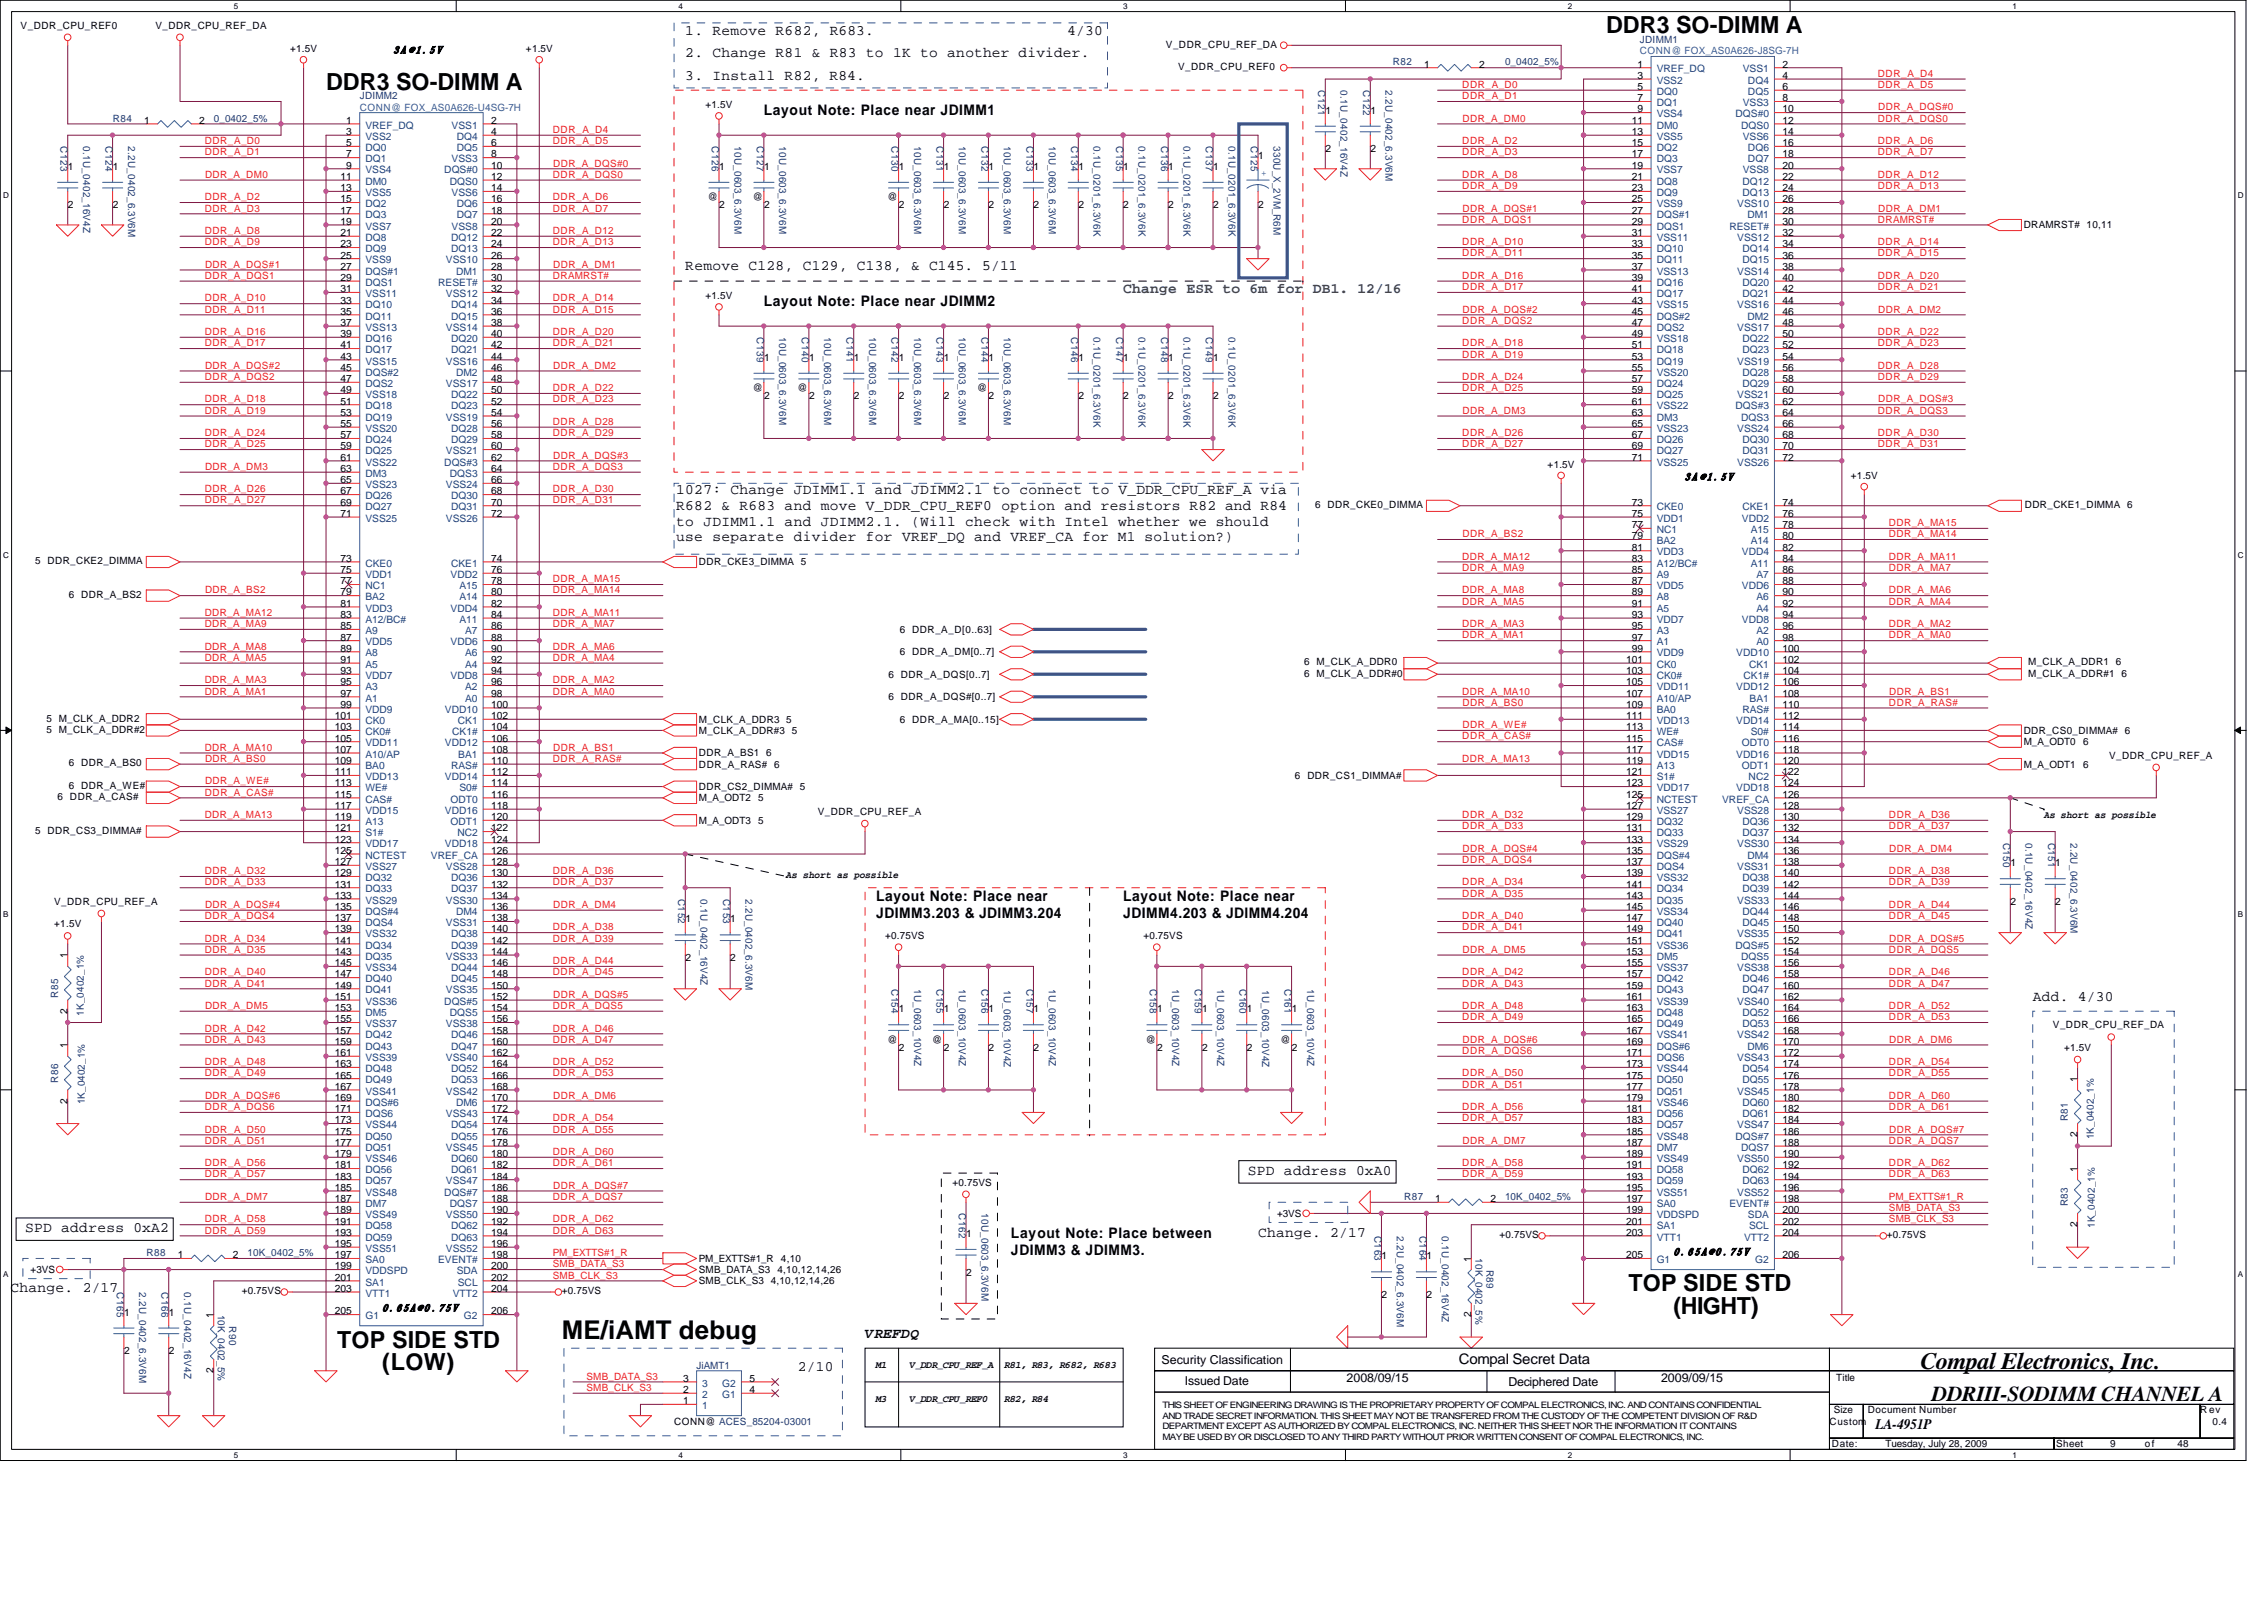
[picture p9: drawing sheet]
<svg xmlns="http://www.w3.org/2000/svg" width="297mm" height="210mm" viewBox="0 0 297 210" stroke-linecap="round" stroke-linejoin="round" font-family="sans-serif">
<defs><g id="words">
<text font-size="3.4" fill="#010202" x="73.7" y="175.6">ME/iAMT debug</text>
<g font-size="3.1" fill="#010202">
<text x="210.7" y="4.4">DDR3 SO-DIMM A</text>
<text x="42.8" y="11.7">DDR3 SO-DIMM A</text>
<text x="213.7" y="169.4">TOP SIDE STD</text>
<text x="219.6" y="172.3">(HIGHT)</text>
<text x="44.2" y="176.7">TOP SIDE STD</text>
<text x="50.1" y="179.7">(LOW)</text>
<text x="252" y="179.6">Compal Electronics, Inc.</text>
</g>
<text font-size="2.8" fill="#010202" x="253.4" y="183.8">DDRIII-SODIMM CHANNEL A</text>
<g font-size="1.9" fill="#010202">
<text x="89.9" y="4.5">1. Remove R682, R683.</text>
<text x="140" y="4.5">4/30</text>
<text x="89.9" y="10.4">3. Install R82, R84.</text>
<text x="89.9" y="7.5">2. Change R81 &amp; R83 to 1K to another divider.</text>
<text x="100.2" y="15.1">Layout Note: Place near JDIMM1</text>
<text x="89.9" y="35.5">Remove C128, C129, C138, &amp; C145. 5/11</text>
<text x="100.2" y="40.1">Layout Note: Place near JDIMM2</text>
<text x="88.7" y="64.8">1027: Change JDIMM1.1 and JDIMM2.1 to connect to V_DDR_CPU_REF_A via</text>
<text x="88.7" y="66.9">R682 &amp; R683 and move V_DDR_CPU_REF0 option and resistors R82 and R84</text>
<text x="88.7" y="68.9">to JDIMM1.1 and JDIMM2.1. (Will check with Intel whether we should</text>
<text x="88.7" y="71">use separate divider for VREF_DQ and VREF_CA for M1 solution?)</text>
<text x="115" y="118.2">Layout Note: Place near</text>
<text x="147.4" y="118.2">Layout Note: Place near</text>
<text x="115" y="120.4">JDIMM3.203 &amp; JDIMM3.204</text>
<text x="147.4" y="120.4">JDIMM4.203 &amp; JDIMM4.204</text>
<text x="266.7" y="131.2">Add. 4/30</text>
<text x="163.7" y="154.1">SPD address 0xA0</text>
<text x="3.3" y="161.6">SPD address 0xA2</text>
<text x="132.6" y="162.4">Layout Note: Place between</text>
<text x="132.6" y="164.6">JDIMM3 &amp; JDIMM3.</text>
<text x="165.1" y="162.2">Change. 2/17</text>
<text x="1.4" y="169.4">Change. 2/17</text>
<text x="104.7" y="179.8">2/10</text>
<text x="113.5" y="175.5">VREFDQ</text>
<text x="191.4" y="179">Compal Secret Data</text>
<text x="246.1" y="187.4">LA-4951P</text>
</g>
<text font-size="1.9" fill="#098140" x="147.4" y="38.5">Change ESR to 6m for DB1. 12/16</text>
<g font-size="1.6" fill="#010202">
<text x="152.4" y="178.9">Security Classification</text>
<text x="155.5" y="181.6">Issued Date</text>
<text x="176.7" y="181.2">2008/09/15</text>
<text x="197.9" y="181.8">Deciphered Date</text>
<text x="217.9" y="181.2">2009/09/15</text>
</g>
<g font-size="1.4" fill="#010202">
<text x="51.6" y="7">3A@1 . 5V</text>
<text x="221" y="63">3A@1 . 5V</text>
<text x="219.6" y="164.6">0. 65A@0.75V</text>
<text x="50.1" y="172">0. 65A@0.75V</text>
</g>
<g font-size="1.3" fill="#010202">
<text x="2.7" y="3.7">V_DDR_CPU_REF0</text>
<text x="20.4" y="3.7">V_DDR_CPU_REF_DA</text>
<text x="38.1" y="6.8">+1.5V</text>
<text x="69" y="6.8">+1.5V</text>
<text x="153" y="6.2">V_DDR_CPU_REF_DA</text>
<text x="154.6" y="9.2">V_DDR_CPU_REF0</text>
<text x="186.8" y="8.9">1</text>
<text x="194.1" y="8.9">2</text>
<text x="214.8" y="8.9">1</text>
<text x="214.8" y="10.3">3</text>
<text x="214.8" y="11.8">5</text>
<text x="233.8" y="8.9">2</text>
<text x="233.8" y="10.3">4</text>
<text x="233.8" y="11.8">6</text>
<text x="18.9" y="16.2">1</text>
<text x="26.1" y="16.2">2</text>
<text x="45.4" y="16.2">1</text>
<text x="45.4" y="17.7">3</text>
<text x="64.4" y="17.7">4</text>
<text x="64.4" y="16.2">2</text>
<text x="92.6" y="14.2">+1.5V</text>
<text x="173.9" y="14.9">1</text>
<text x="179.8" y="14.9">1</text>
<text x="214.1" y="16.2">11</text>
<text x="214.1" y="17.7">13</text>
<text x="214.8" y="13.3">7</text>
<text x="214.8" y="14.7">9</text>
<text x="233.8" y="13.3">8</text>
<text x="233.8" y="17.7">14</text>
<text x="233.8" y="14.7">10</text>
<text x="233.8" y="16.2">12</text>
<text x="8.9" y="22.3">1</text>
<text x="14.8" y="22.3">1</text>
<text x="44.7" y="23.6">11</text>
<text x="45.4" y="19.2">5</text>
<text x="45.4" y="20.7">7</text>
<text x="45.4" y="22.1">9</text>
<text x="64.4" y="23.6">12</text>
<text x="64.4" y="19.2">6</text>
<text x="64.4" y="22.1">10</text>
<text x="64.4" y="20.7">8</text>
<text x="94.4" y="22.3">1</text>
<text x="100.2" y="22.3">1</text>
<text x="117.9" y="22.3">1</text>
<text x="123.8" y="22.3">1</text>
<text x="129.7" y="22.3">1</text>
<text x="135.6" y="22.3">1</text>
<text x="141.5" y="22.3">1</text>
<text x="147.4" y="22.3">1</text>
<text x="153.3" y="22.3">1</text>
<text x="159.2" y="22.3">1</text>
<text x="165.1" y="20.8">1</text>
<text x="173.9" y="20">2</text>
<text x="179.8" y="20">2</text>
<text x="214.1" y="19.2">15</text>
<text x="214.1" y="20.7">17</text>
<text x="214.1" y="22.1">19</text>
<text x="214.1" y="23.6">21</text>
<text x="233.8" y="22.1">20</text>
<text x="233.8" y="23.6">22</text>
<text x="233.8" y="19.2">16</text>
<text x="233.8" y="20.7">18</text>
<text x="8.9" y="27.3">2</text>
<text x="14.8" y="27.3">2</text>
<text x="44.7" y="25.1">13</text>
<text x="44.7" y="26.5">15</text>
<text x="44.7" y="28">17</text>
<text x="44.7" y="29.5">19</text>
<text x="64.4" y="26.5">16</text>
<text x="64.4" y="28">18</text>
<text x="64.4" y="25.1">14</text>
<text x="64.4" y="29.5">20</text>
<text x="92.9" y="26.3">@</text>
<text x="94.4" y="27.3">2</text>
<text x="98.8" y="26.3">@</text>
<text x="100.2" y="27.3">2</text>
<text x="116.4" y="26.3">@</text>
<text x="117.9" y="27.3">2</text>
<text x="123.8" y="27.3">2</text>
<text x="129.7" y="27.3">2</text>
<text x="135.6" y="27.3">2</text>
<text x="141.5" y="27.3">2</text>
<text x="147.4" y="27.3">2</text>
<text x="153.3" y="27.3">2</text>
<text x="159.2" y="27.3">2</text>
<text x="165.1" y="27.3">2</text>
<text x="214.1" y="25.1">23</text>
<text x="214.1" y="26.5">25</text>
<text x="214.1" y="28">27</text>
<text x="214.1" y="29.5">29</text>
<text x="233.8" y="25.1">24</text>
<text x="233.8" y="26.5">26</text>
<text x="233.8" y="29.5">30</text>
<text x="233.8" y="28">28</text>
<text x="265.5" y="30">DRAMRST# 10,11</text>
<text x="44.7" y="31">21</text>
<text x="44.7" y="32.4">23</text>
<text x="44.7" y="33.9">25</text>
<text x="44.7" y="35.4">27</text>
<text x="64.4" y="33.9">26</text>
<text x="64.4" y="35.4">28</text>
<text x="64.4" y="31">22</text>
<text x="64.4" y="32.4">24</text>
<text x="214.1" y="31">31</text>
<text x="214.1" y="32.4">33</text>
<text x="214.1" y="33.9">35</text>
<text x="214.1" y="35.4">37</text>
<text x="233.8" y="32.4">34</text>
<text x="233.8" y="33.9">36</text>
<text x="233.8" y="31">32</text>
<text x="233.8" y="35.4">38</text>
<text x="44.7" y="36.8">29</text>
<text x="44.7" y="38.3">31</text>
<text x="44.7" y="39.8">33</text>
<text x="44.7" y="41.3">35</text>
<text x="64.4" y="38.3">32</text>
<text x="64.4" y="36.8">30</text>
<text x="64.4" y="39.8">34</text>
<text x="64.4" y="41.3">36</text>
<text x="92.6" y="39.2">+1.5V</text>
<text x="214.1" y="36.8">39</text>
<text x="214.1" y="38.3">41</text>
<text x="214.1" y="39.8">43</text>
<text x="214.1" y="41.3">45</text>
<text x="233.8" y="36.8">40</text>
<text x="233.8" y="38.3">42</text>
<text x="233.8" y="39.8">44</text>
<text x="233.8" y="41.3">46</text>
<text x="44.7" y="42.8">37</text>
<text x="44.7" y="44.2">39</text>
<text x="44.7" y="45.7">41</text>
<text x="44.7" y="47.2">43</text>
<text x="64.4" y="42.8">38</text>
<text x="64.4" y="47.2">44</text>
<text x="64.4" y="44.2">40</text>
<text x="64.4" y="45.7">42</text>
<text x="100.2" y="47.3">1</text>
<text x="106.1" y="47.3">1</text>
<text x="112" y="47.3">1</text>
<text x="117.9" y="47.3">1</text>
<text x="123.8" y="47.3">1</text>
<text x="129.7" y="47.3">1</text>
<text x="141.5" y="47.3">1</text>
<text x="147.4" y="47.3">1</text>
<text x="153.3" y="47.3">1</text>
<text x="159.2" y="47.3">1</text>
<text x="214.1" y="42.8">47</text>
<text x="214.1" y="44.2">49</text>
<text x="214.1" y="45.7">51</text>
<text x="214.1" y="47.2">53</text>
<text x="233.8" y="44.2">50</text>
<text x="233.8" y="45.7">52</text>
<text x="233.8" y="42.8">48</text>
<text x="233.8" y="47.2">54</text>
<text x="44.7" y="48.6">45</text>
<text x="44.7" y="50.1">47</text>
<text x="44.7" y="51.6">49</text>
<text x="44.7" y="53.1">51</text>
<text x="64.4" y="50.1">48</text>
<text x="64.4" y="48.6">46</text>
<text x="64.4" y="51.6">50</text>
<text x="64.4" y="53.1">52</text>
<text x="98.8" y="51.3">@</text>
<text x="100.2" y="52.4">2</text>
<text x="104.6" y="51.3">@</text>
<text x="106.1" y="52.4">2</text>
<text x="112" y="52.4">2</text>
<text x="117.9" y="52.4">2</text>
<text x="123.8" y="52.4">2</text>
<text x="128.2" y="51.3">@</text>
<text x="129.7" y="52.4">2</text>
<text x="141.5" y="52.4">2</text>
<text x="147.4" y="52.4">2</text>
<text x="153.3" y="52.4">2</text>
<text x="159.2" y="52.4">2</text>
<text x="214.1" y="48.6">55</text>
<text x="214.1" y="50.1">57</text>
<text x="214.1" y="51.6">59</text>
<text x="214.1" y="53.1">61</text>
<text x="233.8" y="48.6">56</text>
<text x="233.8" y="50.1">58</text>
<text x="233.8" y="51.6">60</text>
<text x="233.8" y="53.1">62</text>
<text x="44.7" y="54.5">53</text>
<text x="44.7" y="56">55</text>
<text x="44.7" y="57.5">57</text>
<text x="44.7" y="58.9">59</text>
<text x="64.4" y="54.5">54</text>
<text x="64.4" y="58.9">60</text>
<text x="64.4" y="56">56</text>
<text x="64.4" y="57.5">58</text>
<text x="214.1" y="54.5">63</text>
<text x="214.1" y="56">65</text>
<text x="214.1" y="57.5">67</text>
<text x="214.1" y="58.9">69</text>
<text x="233.8" y="57.5">68</text>
<text x="233.8" y="58.9">70</text>
<text x="233.8" y="56">66</text>
<text x="233.8" y="54.5">64</text>
<text x="44.7" y="60.4">61</text>
<text x="44.7" y="61.9">63</text>
<text x="44.7" y="63.4">65</text>
<text x="44.7" y="64.9">67</text>
<text x="64.4" y="63.4">66</text>
<text x="64.4" y="61.9">64</text>
<text x="64.4" y="60.4">62</text>
<text x="64.4" y="64.9">68</text>
<text x="203" y="61.3">+1.5V</text>
<text x="214.1" y="60.4">71</text>
<text x="233.8" y="60.4">72</text>
<text x="242.8" y="62.8">+1.5V</text>
<text x="44.7" y="66.3">69</text>
<text x="44.7" y="67.8">71</text>
<text x="64.4" y="67.8">72</text>
<text x="64.4" y="66.3">70</text>
<text x="172.6" y="66.7">6 DDR_CKE0_DIMMA</text>
<text x="214.1" y="66.3">73</text>
<text x="214.1" y="67.8">75</text>
<text x="214.1" y="69.3">77</text>
<text x="214.1" y="70.7">79</text>
<text x="233.8" y="69.3">78</text>
<text x="233.8" y="70.7">80</text>
<text x="233.8" y="66.3">74</text>
<text x="233.8" y="67.8">76</text>
<text x="265.7" y="66.7">DDR_CKE1_DIMMA 6</text>
<text x="4.6" y="74">5 DDR_CKE2_DIMMA</text>
<text x="44.7" y="73.7">73</text>
<text x="44.7" y="75.2">75</text>
<text x="44.7" y="76.6">77</text>
<text x="64.4" y="76.6">78</text>
<text x="64.4" y="75.2">76</text>
<text x="64.4" y="73.7">74</text>
<text x="91.7" y="74.2">DDR_CKE3_DIMMA 5</text>
<text x="214.1" y="73.7">83</text>
<text x="214.1" y="75.2">85</text>
<text x="214.1" y="76.6">87</text>
<text x="214.1" y="72.2">81</text>
<text x="233.8" y="73.7">84</text>
<text x="233.8" y="76.6">88</text>
<text x="233.8" y="72.2">82</text>
<text x="233.8" y="75.2">86</text>
<text x="9" y="78.4">6 DDR_A_BS2</text>
<text x="44.7" y="81">83</text>
<text x="44.7" y="82.5">85</text>
<text x="44.7" y="78.1">79</text>
<text x="44.7" y="79.6">81</text>
<text x="64.4" y="81">84</text>
<text x="64.4" y="78.1">80</text>
<text x="64.4" y="79.6">82</text>
<text x="64.4" y="82.5">86</text>
<text x="118" y="83">6 DDR_A_D[0..63]</text>
<text x="214.1" y="78.1">89</text>
<text x="214.1" y="79.6">91</text>
<text x="214.1" y="81">93</text>
<text x="214.1" y="82.5">95</text>
<text x="233.8" y="81">94</text>
<text x="233.8" y="78.1">90</text>
<text x="233.8" y="79.6">92</text>
<text x="233.8" y="82.5">96</text>
<text x="44.7" y="84">87</text>
<text x="44.7" y="85.5">89</text>
<text x="44.7" y="86.9">91</text>
<text x="44.7" y="88.4">93</text>
<text x="44.7" y="89.9">95</text>
<text x="64.4" y="84">88</text>
<text x="64.4" y="88.4">94</text>
<text x="64.4" y="85.5">90</text>
<text x="64.4" y="86.9">92</text>
<text x="64.4" y="89.9">96</text>
<text x="116.6" y="88.9">6 DDR_A_DQS[0..7]</text>
<text x="118" y="85.9">6 DDR_A_DM[0..7]</text>
<text x="171.1" y="87.3">6 M_CLK_A_DDR0</text>
<text x="171.1" y="88.7">6 M_CLK_A_DDR#0</text>
<text x="213.4" y="86.9">101</text>
<text x="213.4" y="88.4">103</text>
<text x="213.4" y="89.9">105</text>
<text x="214.1" y="84">97</text>
<text x="214.1" y="85.5">99</text>
<text x="233.8" y="85.5">100</text>
<text x="233.8" y="86.9">102</text>
<text x="233.8" y="88.4">104</text>
<text x="233.8" y="89.9">106</text>
<text x="233.8" y="84">98</text>
<text x="266.1" y="87.3">M_CLK_A_DDR1 6</text>
<text x="266.1" y="88.7">M_CLK_A_DDR#1 6</text>
<text x="6.1" y="94.6">5 M_CLK_A_DDR2</text>
<text x="43.9" y="94.3">101</text>
<text x="43.9" y="95.8">103</text>
<text x="44.7" y="91.4">97</text>
<text x="44.7" y="92.8">99</text>
<text x="64.4" y="92.8">100</text>
<text x="64.4" y="95.8">104</text>
<text x="64.4" y="94.3">102</text>
<text x="64.4" y="91.4">98</text>
<text x="91.7" y="94.8">M_CLK_A_DDR3 5</text>
<text x="116.6" y="91.8">6 DDR_A_DQS#[0..7]</text>
<text x="118" y="94.8">6 DDR_A_MA[0..15]</text>
<text x="213.4" y="91.4">107</text>
<text x="213.4" y="92.8">109</text>
<text x="213.4" y="94.3">111</text>
<text x="213.4" y="95.8">113</text>
<text x="233.8" y="95.8">114</text>
<text x="233.8" y="91.4">108</text>
<text x="233.8" y="92.8">110</text>
<text x="233.8" y="94.3">112</text>
<text x="6.1" y="96.1">5 M_CLK_A_DDR#2</text>
<text x="9" y="100.5">6 DDR_A_BS0</text>
<text x="43.9" y="97.3">105</text>
<text x="43.9" y="98.7">107</text>
<text x="43.9" y="100.2">109</text>
<text x="43.9" y="101.7">111</text>
<text x="64.4" y="97.3">106</text>
<text x="64.4" y="101.7">112</text>
<text x="64.4" y="100.2">110</text>
<text x="64.4" y="98.7">108</text>
<text x="91.7" y="99.2">DDR_A_BS1 6</text>
<text x="91.7" y="100.7">DDR_A_RAS# 6</text>
<text x="91.7" y="96.3">M_CLK_A_DDR#3 5</text>
<text x="213.4" y="97.3">115</text>
<text x="213.4" y="98.7">117</text>
<text x="213.4" y="100.2">119</text>
<text x="213.4" y="101.7">121</text>
<text x="233.8" y="97.3">116</text>
<text x="233.8" y="100.2">120</text>
<text x="233.8" y="98.7">118</text>
<text x="233.8" y="101.7">122</text>
<text x="265.5" y="96.3">DDR_CS0_DIMMA# 6</text>
<text x="265.5" y="97.7">M_A_ODT0</text>
<text x="265.5" y="100.7">M_A_ODT1</text>
<text x="273.3" y="97.7">6</text>
<text x="273.3" y="100.7">6</text>
<text x="276.7" y="99.5">V_DDR_CPU_REF_A</text>
<text x="7.6" y="104.9">6 DDR_A_CAS#</text>
<text x="9" y="103.5">6 DDR_A_WE#</text>
<text x="43.9" y="103.1">113</text>
<text x="43.9" y="104.6">115</text>
<text x="43.9" y="106.1">117</text>
<text x="43.9" y="107.6">119</text>
<text x="64.4" y="106.1">118</text>
<text x="64.4" y="103.1">114</text>
<text x="64.4" y="104.6">116</text>
<text x="64.4" y="107.6">120</text>
<text x="91.7" y="103.6">DDR_CS2_DIMMA# 5</text>
<text x="91.7" y="105.1">M_A_ODT2</text>
<text x="99.5" y="105.1">5</text>
<text x="107.3" y="106.9">V_DDR_CPU_REF_A</text>
<text x="169.9" y="102.1">6 DDR_CS1_DIMMA#</text>
<text x="213.4" y="103.1">123</text>
<text x="213.4" y="104.6">125</text>
<text x="213.4" y="106.1">127</text>
<text x="213.4" y="107.6">129</text>
<text x="233.8" y="107.6">130</text>
<text x="233.8" y="103.1">124</text>
<text x="233.8" y="104.6">126</text>
<text x="233.8" y="106.1">128</text>
<text x="268.2" y="107.2">As short as possible</text>
<text x="4.6" y="109.4">5 DDR_CS3_DIMMA#</text>
<text x="43.9" y="109">121</text>
<text x="43.9" y="110.5">123</text>
<text x="43.9" y="112">125</text>
<text x="43.9" y="113.5">127</text>
<text x="64.4" y="112">126</text>
<text x="64.4" y="113.5">128</text>
<text x="64.4" y="110.5">124</text>
<text x="64.4" y="109">122</text>
<text x="91.7" y="108">M_A_ODT3</text>
<text x="99.5" y="108">5</text>
<text x="213.4" y="109">131</text>
<text x="213.4" y="110.5">133</text>
<text x="213.4" y="112">135</text>
<text x="213.4" y="113.5">137</text>
<text x="233.8" y="109">132</text>
<text x="233.8" y="110.5">134</text>
<text x="233.8" y="113.5">138</text>
<text x="233.8" y="112">136</text>
<text x="263.8" y="113.6">1</text>
<text x="269.7" y="113.6">1</text>
<text x="7.1" y="118.7">V_DDR_CPU_REF_A</text>
<text x="43.9" y="114.9">129</text>
<text x="43.9" y="116.4">131</text>
<text x="43.9" y="117.9">133</text>
<text x="43.9" y="119.4">135</text>
<text x="64.4" y="117.9">134</text>
<text x="64.4" y="119.4">136</text>
<text x="64.4" y="114.9">130</text>
<text x="64.4" y="116.4">132</text>
<text x="103.2" y="115.2">As short as possible</text>
<text x="213.4" y="114.9">139</text>
<text x="213.4" y="116.4">141</text>
<text x="213.4" y="117.9">143</text>
<text x="213.4" y="119.4">145</text>
<text x="233.8" y="114.9">140</text>
<text x="233.8" y="116.4">142</text>
<text x="233.8" y="119.4">146</text>
<text x="233.8" y="117.9">144</text>
<text x="263.8" y="118.7">2</text>
<text x="269.7" y="118.7">2</text>
<text x="7.1" y="121.6">+1.5V</text>
<text x="8.9" y="125.7" transform="rotate(-90 8.9 125.7)">1</text>
<text x="43.9" y="120.8">137</text>
<text x="43.9" y="122.3">139</text>
<text x="43.9" y="123.8">141</text>
<text x="43.9" y="125.2">143</text>
<text x="64.4" y="120.8">138</text>
<text x="64.4" y="125.2">144</text>
<text x="64.4" y="122.3">140</text>
<text x="64.4" y="123.8">142</text>
<text x="89.9" y="121">1</text>
<text x="95.8" y="121">1</text>
<text x="116.1" y="123.2">+0.75VS</text>
<text x="150" y="123.2">+0.75VS</text>
<text x="213.4" y="120.8">147</text>
<text x="213.4" y="122.3">149</text>
<text x="213.4" y="123.8">151</text>
<text x="213.4" y="125.2">153</text>
<text x="233.8" y="120.8">148</text>
<text x="233.8" y="122.3">150</text>
<text x="233.8" y="123.8">152</text>
<text x="233.8" y="125.2">154</text>
<text x="43.9" y="126.7">145</text>
<text x="43.9" y="128.2">147</text>
<text x="43.9" y="129.7">149</text>
<text x="43.9" y="131.1">151</text>
<text x="64.4" y="129.7">150</text>
<text x="64.4" y="131.1">152</text>
<text x="64.4" y="126.7">146</text>
<text x="64.4" y="128.2">148</text>
<text x="89.9" y="126">2</text>
<text x="95.8" y="126">2</text>
<text x="213.4" y="126.7">155</text>
<text x="213.4" y="128.2">157</text>
<text x="213.4" y="129.7">159</text>
<text x="213.4" y="131.1">161</text>
<text x="233.8" y="128.2">158</text>
<text x="233.8" y="129.7">160</text>
<text x="233.8" y="126.7">156</text>
<text x="233.8" y="131.1">162</text>
<text x="8.9" y="137.5" transform="rotate(-90 8.9 137.5)">1</text>
<text x="8.9" y="132.9" transform="rotate(-90 8.9 132.9)">2</text>
<text x="43.9" y="132.6">153</text>
<text x="43.9" y="134.1">155</text>
<text x="43.9" y="135.6">157</text>
<text x="43.9" y="137">159</text>
<text x="64.4" y="134.1">156</text>
<text x="64.4" y="132.6">154</text>
<text x="64.4" y="135.6">158</text>
<text x="64.4" y="137">160</text>
<text x="116.4" y="136.8">@</text>
<text x="117.9" y="132.8">1</text>
<text x="117.9" y="137.8">2</text>
<text x="122.3" y="136.8">@</text>
<text x="123.8" y="132.8">1</text>
<text x="123.8" y="137.8">2</text>
<text x="129.7" y="132.8">1</text>
<text x="129.7" y="137.8">2</text>
<text x="135.6" y="132.8">1</text>
<text x="135.6" y="137.8">2</text>
<text x="150.3" y="136.8">@</text>
<text x="151.8" y="132.8">1</text>
<text x="151.8" y="137.8">2</text>
<text x="157.7" y="132.8">1</text>
<text x="157.7" y="137.8">2</text>
<text x="163.6" y="132.8">1</text>
<text x="163.6" y="137.8">2</text>
<text x="168" y="136.8">@</text>
<text x="169.5" y="132.8">1</text>
<text x="169.5" y="137.8">2</text>
<text x="213.4" y="132.6">163</text>
<text x="213.4" y="134.1">165</text>
<text x="213.4" y="135.6">167</text>
<text x="213.4" y="137">169</text>
<text x="233.8" y="132.6">164</text>
<text x="233.8" y="134.1">166</text>
<text x="233.8" y="135.6">168</text>
<text x="233.8" y="137">170</text>
<text x="269.3" y="134.8">V_DDR_CPU_REF_DA</text>
<text x="270.8" y="137.8">+1.5V</text>
<text x="43.9" y="138.5">161</text>
<text x="43.9" y="140">163</text>
<text x="43.9" y="141.5">165</text>
<text x="43.9" y="142.9">167</text>
<text x="64.4" y="138.5">162</text>
<text x="64.4" y="142.9">168</text>
<text x="64.4" y="140">164</text>
<text x="64.4" y="141.5">166</text>
<text x="213.4" y="138.5">171</text>
<text x="213.4" y="140">173</text>
<text x="213.4" y="141.5">175</text>
<text x="213.4" y="142.9">177</text>
<text x="233.8" y="140">174</text>
<text x="233.8" y="141.5">176</text>
<text x="233.8" y="138.5">172</text>
<text x="233.8" y="142.9">178</text>
<text x="272.6" y="141.9" transform="rotate(-90 272.6 141.9)">1</text>
<text x="8.9" y="144.7" transform="rotate(-90 8.9 144.7)">2</text>
<text x="43.9" y="144.4">169</text>
<text x="43.9" y="145.9">171</text>
<text x="43.9" y="147.3">173</text>
<text x="43.9" y="148.8">175</text>
<text x="64.4" y="145.9">172</text>
<text x="64.4" y="144.4">170</text>
<text x="64.4" y="147.3">174</text>
<text x="64.4" y="148.8">176</text>
<text x="213.4" y="144.4">179</text>
<text x="213.4" y="145.9">181</text>
<text x="213.4" y="147.3">183</text>
<text x="213.4" y="148.8">185</text>
<text x="233.8" y="144.4">180</text>
<text x="233.8" y="145.9">182</text>
<text x="233.8" y="147.3">184</text>
<text x="233.8" y="148.8">186</text>
<text x="272.6" y="149.1" transform="rotate(-90 272.6 149.1)">2</text>
<text x="43.9" y="150.3">177</text>
<text x="43.9" y="151.8">179</text>
<text x="43.9" y="153.2">181</text>
<text x="43.9" y="154.7">183</text>
<text x="64.4" y="150.3">178</text>
<text x="64.4" y="154.7">184</text>
<text x="64.4" y="151.8">180</text>
<text x="64.4" y="153.2">182</text>
<text x="125" y="155.6">+0.75VS</text>
<text x="213.4" y="150.3">187</text>
<text x="213.4" y="151.8">189</text>
<text x="213.4" y="153.2">191</text>
<text x="213.4" y="154.7">193</text>
<text x="233.8" y="153.2">192</text>
<text x="233.8" y="154.7">194</text>
<text x="233.8" y="151.8">190</text>
<text x="233.8" y="150.3">188</text>
<text x="272.6" y="153.7" transform="rotate(-90 272.6 153.7)">1</text>
<text x="43.9" y="156.2">185</text>
<text x="43.9" y="157.7">187</text>
<text x="43.9" y="159.1">189</text>
<text x="43.9" y="160.6">191</text>
<text x="64.4" y="159.1">190</text>
<text x="64.4" y="157.7">188</text>
<text x="64.4" y="156.2">186</text>
<text x="64.4" y="160.6">192</text>
<text x="167.6" y="159.6">+3VS</text>
<text x="188.3" y="157.7">1</text>
<text x="195.6" y="157.7">2</text>
<text x="213.4" y="156.2">195</text>
<text x="213.4" y="157.7">197</text>
<text x="213.4" y="159.1">199</text>
<text x="213.4" y="160.6">201</text>
<text x="233.8" y="160.6">202</text>
<text x="233.8" y="156.2">196</text>
<text x="233.8" y="157.7">198</text>
<text x="233.8" y="159.1">200</text>
<text x="272.6" y="160.9" transform="rotate(-90 272.6 160.9)">2</text>
<text x="4" y="167">+3VS</text>
<text x="23.3" y="165">1</text>
<text x="30.5" y="165">2</text>
<text x="43.9" y="162.1">193</text>
<text x="43.9" y="163.6">195</text>
<text x="43.9" y="165">197</text>
<text x="43.9" y="166.5">199</text>
<text x="43.9" y="168">201</text>
<text x="64.4" y="163.6">196</text>
<text x="64.4" y="165">198</text>
<text x="64.4" y="166.5">200</text>
<text x="64.4" y="162.1">194</text>
<text x="64.4" y="168">202</text>
<text x="91.7" y="165.5">PM_EXTTS#1_R</text>
<text x="91.7" y="167">SMB_DATA_S3</text>
<text x="102" y="167">4,10,12,14,26</text>
<text x="102.5" y="165.5">4,10</text>
<text x="126.8" y="162.2">1</text>
<text x="126.8" y="167.3">2</text>
<text x="181.3" y="165.2">1</text>
<text x="187.2" y="165.2">1</text>
<text x="193" y="165.5" transform="rotate(-90 193 165.5)">1</text>
<text x="196.7" y="162.4">+0.75VS</text>
<text x="213.4" y="162.1">203</text>
<text x="213.4" y="165">205</text>
<text x="233.8" y="162.1">204</text>
<text x="233.8" y="165">206</text>
<text x="247.5" y="162.4">+0.75VS</text>
<text x="16.3" y="172.5">1</text>
<text x="22.2" y="172.5">1</text>
<text x="28" y="172.8" transform="rotate(-90 28 172.8)">1</text>
<text x="31.7" y="169.8">+0.75VS</text>
<text x="43.9" y="169.4">203</text>
<text x="43.9" y="172.4">205</text>
<text x="64.4" y="169.4">204</text>
<text x="64.4" y="172.4">206</text>
<text x="73.7" y="169.8">+0.75VS</text>
<text x="91.7" y="168.4">SMB_CLK_S3 4,10,12,14,26</text>
<text x="181.3" y="170.2">2</text>
<text x="187.2" y="170.2">2</text>
<text x="193" y="172.7" transform="rotate(-90 193 172.7)">2</text>
<text x="16.3" y="177.6">2</text>
<text x="22.2" y="177.6">2</text>
<text x="114.9" y="179.4">M1</text>
<text x="119.4" y="179.4">V_DDR_CPU_REF_A</text>
<text x="131.8" y="179.4">R81, R83, R682, R683</text>
<text x="28" y="180.1" transform="rotate(-90 28 180.1)">2</text>
<text x="89.6" y="184.2">1</text>
<text x="89.6" y="182.7">2</text>
<text x="89.6" y="181.2">3</text>
<text x="98.3" y="182.7">4</text>
<text x="98.3" y="181.2">5</text>
<text x="114.9" y="183.8">M3</text>
<text x="119.4" y="183.8">V_DDR_CPU_REF0</text>
<text x="131.8" y="183.8">R82, R84</text>
<text x="240.6" y="185.4">Size</text>
<text x="240.9" y="181.1">Title</text>
<text x="245" y="185.4">Document Number</text>
<text x="288.6" y="185.4">R ev</text>
<text x="88.5" y="186.9">CONN@ ACES_85204-03001</text>
<text x="240" y="186.9">Custom</text>
<text x="240.3" y="189.8">Date:</text>
<text x="247.4" y="189.8">Tuesday, July 28, 2009</text>
<text x="269.8" y="189.8">Sheet</text>
<text x="276.9" y="189.8">9</text>
<text x="281.4" y="189.8">of</text>
<text x="285.7" y="189.8">48</text>
<text x="290.3" y="186.9">0.4</text>
</g>
<g font-size="1.3" fill="#282973">
<text x="215.1" y="5.6">JDIMM1</text>
<text x="172.9" y="11.8" transform="rotate(90 172.9 11.8)">C121</text>
<text x="175.9" y="11.8" transform="rotate(90 175.9 11.8)">0.1U_0402_16V4Z</text>
<text x="178.9" y="11.8" transform="rotate(90 178.9 11.8)">C122</text>
<text x="181.8" y="11.8" transform="rotate(90 181.8 11.8)">2.2U_0402_6.3V6M</text>
<text x="182.7" y="8.6">R82</text>
<text x="197.5" y="8.6">0_0402_5%</text>
<text x="14.8" y="16">R84</text>
<text x="28" y="16">0_0402_5%</text>
<text x="47.2" y="13">JDIMM2</text>
<text x="8" y="19.2" transform="rotate(90 8 19.2)">C123</text>
<text x="10.9" y="19.2" transform="rotate(90 10.9 19.2)">0.1U_0402_16V4Z</text>
<text x="13.8" y="19.2" transform="rotate(90 13.8 19.2)">C124</text>
<text x="16.8" y="19.2" transform="rotate(90 16.8 19.2)">2.2U_0402_6.3V6M</text>
<text x="93.4" y="19.2" transform="rotate(90 93.4 19.2)">C126</text>
<text x="96.3" y="19.2" transform="rotate(90 96.3 19.2)">10U_0603_6.3V6M</text>
<text x="99.3" y="19.2" transform="rotate(90 99.3 19.2)">C127</text>
<text x="102.2" y="19.2" transform="rotate(90 102.2 19.2)">10U_0603_6.3V6M</text>
<text x="117" y="19.2" transform="rotate(90 117 19.2)">C130</text>
<text x="119.9" y="19.2" transform="rotate(90 119.9 19.2)">10U_0603_6.3V6M</text>
<text x="122.9" y="19.2" transform="rotate(90 122.9 19.2)">C131</text>
<text x="125.8" y="19.2" transform="rotate(90 125.8 19.2)">10U_0603_6.3V6M</text>
<text x="128.8" y="19.2" transform="rotate(90 128.8 19.2)">C132</text>
<text x="131.7" y="19.2" transform="rotate(90 131.7 19.2)">10U_0603_6.3V6M</text>
<text x="134.7" y="19.2" transform="rotate(90 134.7 19.2)">C133</text>
<text x="137.6" y="19.2" transform="rotate(90 137.6 19.2)">10U_0603_6.3V6M</text>
<text x="140.5" y="19.2" transform="rotate(90 140.5 19.2)">C134</text>
<text x="143.5" y="19.2" transform="rotate(90 143.5 19.2)">0.1U_0201_6.3V6K</text>
<text x="146.4" y="19.2" transform="rotate(90 146.4 19.2)">C135</text>
<text x="149.4" y="19.2" transform="rotate(90 149.4 19.2)">0.1U_0201_6.3V6K</text>
<text x="152.3" y="19.2" transform="rotate(90 152.3 19.2)">C136</text>
<text x="155.3" y="19.2" transform="rotate(90 155.3 19.2)">0.1U_0201_6.3V6K</text>
<text x="158.2" y="19.2" transform="rotate(90 158.2 19.2)">C137</text>
<text x="161.2" y="19.2" transform="rotate(90 161.2 19.2)">0.1U_0201_6.3V6K</text>
<text x="164.1" y="19.2" transform="rotate(90 164.1 19.2)">C125</text>
<text x="167.1" y="19.2" transform="rotate(90 167.1 19.2)">330U_X_2VM_R6M</text>
<text x="99.3" y="44.2" transform="rotate(90 99.3 44.2)">C139</text>
<text x="102.2" y="44.2" transform="rotate(90 102.2 44.2)">10U_0603_6.3V6M</text>
<text x="105.2" y="44.2" transform="rotate(90 105.2 44.2)">C140</text>
<text x="108.1" y="44.2" transform="rotate(90 108.1 44.2)">10U_0603_6.3V6M</text>
<text x="111.1" y="44.2" transform="rotate(90 111.1 44.2)">C141</text>
<text x="114" y="44.2" transform="rotate(90 114 44.2)">10U_0603_6.3V6M</text>
<text x="117" y="44.2" transform="rotate(90 117 44.2)">C142</text>
<text x="119.9" y="44.2" transform="rotate(90 119.9 44.2)">10U_0603_6.3V6M</text>
<text x="122.9" y="44.2" transform="rotate(90 122.9 44.2)">C143</text>
<text x="125.8" y="44.2" transform="rotate(90 125.8 44.2)">10U_0603_6.3V6M</text>
<text x="128.8" y="44.2" transform="rotate(90 128.8 44.2)">C144</text>
<text x="131.7" y="44.2" transform="rotate(90 131.7 44.2)">10U_0603_6.3V6M</text>
<text x="140.5" y="44.2" transform="rotate(90 140.5 44.2)">C146</text>
<text x="143.5" y="44.2" transform="rotate(90 143.5 44.2)">0.1U_0201_6.3V6K</text>
<text x="146.4" y="44.2" transform="rotate(90 146.4 44.2)">C147</text>
<text x="149.4" y="44.2" transform="rotate(90 149.4 44.2)">0.1U_0201_6.3V6K</text>
<text x="152.3" y="44.2" transform="rotate(90 152.3 44.2)">C148</text>
<text x="155.3" y="44.2" transform="rotate(90 155.3 44.2)">0.1U_0201_6.3V6K</text>
<text x="158.2" y="44.2" transform="rotate(90 158.2 44.2)">C149</text>
<text x="161.2" y="44.2" transform="rotate(90 161.2 44.2)">0.1U_0201_6.3V6K</text>
<text x="262.8" y="110.5" transform="rotate(90 262.8 110.5)">C150</text>
<text x="265.8" y="110.5" transform="rotate(90 265.8 110.5)">0.1U_0402_16V4Z</text>
<text x="268.7" y="110.5" transform="rotate(90 268.7 110.5)">C151</text>
<text x="271.6" y="110.5" transform="rotate(90 271.6 110.5)">2.2U_0402_6.3V6M</text>
<text x="89" y="117.9" transform="rotate(90 89 117.9)">C152</text>
<text x="91.9" y="117.9" transform="rotate(90 91.9 117.9)">0.1U_0402_16V4Z</text>
<text x="94.9" y="117.9" transform="rotate(90 94.9 117.9)">C153</text>
<text x="97.8" y="117.9" transform="rotate(90 97.8 117.9)">2.2U_0402_6.3V6M</text>
<text x="7.6" y="130.8" transform="rotate(-90 7.6 130.8)">R85</text>
<text x="117" y="129.7" transform="rotate(90 117 129.7)">C154</text>
<text x="119.9" y="129.7" transform="rotate(90 119.9 129.7)">1U_0603_10V4Z</text>
<text x="122.9" y="129.7" transform="rotate(90 122.9 129.7)">C155</text>
<text x="125.8" y="129.7" transform="rotate(90 125.8 129.7)">1U_0603_10V4Z</text>
<text x="128.8" y="129.7" transform="rotate(90 128.8 129.7)">C156</text>
<text x="131.7" y="129.8" transform="rotate(90 131.7 129.8)">1U_0603_10V4Z</text>
<text x="134.7" y="129.7" transform="rotate(90 134.7 129.7)">C157</text>
<text x="137.6" y="129.7" transform="rotate(90 137.6 129.7)">1U_0603_10V4Z</text>
<text x="150.9" y="129.7" transform="rotate(90 150.9 129.7)">C158</text>
<text x="153.8" y="129.7" transform="rotate(90 153.8 129.7)">1U_0603_10V4Z</text>
<text x="156.8" y="129.7" transform="rotate(90 156.8 129.7)">C159</text>
<text x="159.7" y="129.7" transform="rotate(90 159.7 129.7)">1U_0603_10V4Z</text>
<text x="162.6" y="129.7" transform="rotate(90 162.6 129.7)">C160</text>
<text x="165.6" y="129.8" transform="rotate(90 165.6 129.8)">1U_0603_10V4Z</text>
<text x="168.5" y="129.7" transform="rotate(90 168.5 129.7)">C161</text>
<text x="171.5" y="129.7" transform="rotate(90 171.5 129.7)">1U_0603_10V4Z</text>
<text x="11" y="133.2" transform="rotate(-90 11 133.2)">1K_0402_1%</text>
<text x="7.6" y="142" transform="rotate(-90 7.6 142)">R86</text>
<text x="11.2" y="144.9" transform="rotate(-90 11.2 144.9)">1K_0402_1%</text>
<text x="271.3" y="147" transform="rotate(-90 271.3 147)">R81</text>
<text x="274.7" y="149.4" transform="rotate(-90 274.7 149.4)">1K_0402_1%</text>
<text x="125.8" y="159.1" transform="rotate(90 125.8 159.1)">C162</text>
<text x="128.8" y="159.1" transform="rotate(90 128.8 159.1)">10U_0603_6.3V6M</text>
<text x="184.2" y="157.4">R87</text>
<text x="197.5" y="157.4">10K_0402_5%</text>
<text x="271.3" y="158.2" transform="rotate(-90 271.3 158.2)">R83</text>
<text x="274.8" y="161.1" transform="rotate(-90 274.8 161.1)">1K_0402_1%</text>
<text x="19.2" y="164.8">R88</text>
<text x="32.5" y="164.8">10K_0402_5%</text>
<text x="180.3" y="162.1" transform="rotate(90 180.3 162.1)">C163</text>
<text x="183.3" y="162.1" transform="rotate(90 183.3 162.1)">2.2U_0402_6.3V6M</text>
<text x="186.2" y="162.1" transform="rotate(90 186.2 162.1)">C164</text>
<text x="189.2" y="162.1" transform="rotate(90 189.2 162.1)">0.1U_0402_16V4Z</text>
<text x="193.6" y="165.1" transform="rotate(90 193.6 165.1)">10K_0402_5%</text>
<text x="195" y="166.5" transform="rotate(90 195 166.5)">R89</text>
<text x="15.3" y="169.5" transform="rotate(90 15.3 169.5)">C165</text>
<text x="18.3" y="169.5" transform="rotate(90 18.3 169.5)">2.2U_0402_6.3V6M</text>
<text x="21.2" y="169.5" transform="rotate(90 21.2 169.5)">C166</text>
<text x="24.2" y="169.5" transform="rotate(90 24.2 169.5)">0.1U_0402_16V4Z</text>
<text x="28.6" y="172.4" transform="rotate(90 28.6 172.4)">10K_0402_5%</text>
<text x="30.1" y="173.9" transform="rotate(90 30.1 173.9)">R90</text>
<text x="91.4" y="179.5">JiAMT1</text>
</g>
<g font-size="1.3" fill="#ed2024">
<text x="191.9" y="11.5">DDR_A_D0</text>
<text x="246.4" y="11.5">DDR_A_D5</text>
<text x="246.4" y="10.1">DDR_A_D4</text>
<text x="72.5" y="17.4">DDR_A_D4</text>
<text x="191.9" y="13">DDR_A_D1</text>
<text x="191.9" y="16">DDR_A_DM0</text>
<text x="246.4" y="16">DDR_A_DQS0</text>
<text x="246.4" y="14.5">DDR_A_DQS#0</text>
<text x="26.9" y="18.9">DDR_A_D0</text>
<text x="26.9" y="20.4">DDR_A_D1</text>
<text x="26.9" y="23.3">DDR_A_DM0</text>
<text x="72.5" y="23.3">DDR_A_DQS0</text>
<text x="72.5" y="18.9">DDR_A_D5</text>
<text x="72.6" y="21.8">DDR_A_DQS#0</text>
<text x="191.9" y="18.9">DDR_A_D2</text>
<text x="191.9" y="20.4">DDR_A_D3</text>
<text x="191.9" y="23.3">DDR_A_D8</text>
<text x="246.4" y="23.3">DDR_A_D12</text>
<text x="246.4" y="18.9">DDR_A_D6</text>
<text x="246.4" y="20.4">DDR_A_D7</text>
<text x="26.9" y="27.7">DDR_A_D3</text>
<text x="26.9" y="26.3">DDR_A_D2</text>
<text x="72.5" y="26.3">DDR_A_D6</text>
<text x="72.5" y="27.7">DDR_A_D7</text>
<text x="191.9" y="24.8">DDR_A_D9</text>
<text x="191.9" y="29.2">DDR_A_DQS1</text>
<text x="191.9" y="27.7">DDR_A_DQS#1</text>
<text x="246.4" y="29.2">DRAMRST#</text>
<text x="246.4" y="24.8">DDR_A_D13</text>
<text x="246.4" y="27.7">DDR_A_DM1</text>
<text x="26.9" y="32.2">DDR_A_D9</text>
<text x="26.9" y="30.7">DDR_A_D8</text>
<text x="26.9" y="35.1">DDR_A_DQS#1</text>
<text x="72.5" y="30.7">DDR_A_D12</text>
<text x="72.5" y="32.2">DDR_A_D13</text>
<text x="72.6" y="35.1">DDR_A_DM1</text>
<text x="191.9" y="32.2">DDR_A_D10</text>
<text x="191.9" y="33.6">DDR_A_D11</text>
<text x="246.4" y="32.2">DDR_A_D14</text>
<text x="246.4" y="33.6">DDR_A_D15</text>
<text x="26.9" y="39.5">DDR_A_D10</text>
<text x="26.9" y="41">DDR_A_D11</text>
<text x="26.9" y="36.6">DDR_A_DQS1</text>
<text x="72.5" y="36.6">DRAMRST#</text>
<text x="72.5" y="41">DDR_A_D15</text>
<text x="72.5" y="39.5">DDR_A_D14</text>
<text x="191.9" y="36.6">DDR_A_D16</text>
<text x="191.9" y="38.1">DDR_A_D17</text>
<text x="191.9" y="41">DDR_A_DQS#2</text>
<text x="246.4" y="36.6">DDR_A_D20</text>
<text x="246.4" y="38.1">DDR_A_D21</text>
<text x="246.4" y="41">DDR_A_DM2</text>
<text x="26.9" y="43.9">DDR_A_D16</text>
<text x="26.9" y="45.4">DDR_A_D17</text>
<text x="72.5" y="43.9">DDR_A_D20</text>
<text x="72.5" y="45.4">DDR_A_D21</text>
<text x="191.9" y="46.9">DDR_A_D19</text>
<text x="191.9" y="42.5">DDR_A_DQS2</text>
<text x="191.9" y="45.4">DDR_A_D18</text>
<text x="246.4" y="43.9">DDR_A_D22</text>
<text x="246.4" y="45.4">DDR_A_D23</text>
<text x="26.9" y="49.8">DDR_A_DQS2</text>
<text x="26.9" y="52.8">DDR_A_D18</text>
<text x="26.9" y="48.4">DDR_A_DQS#2</text>
<text x="72.5" y="52.8">DDR_A_D23</text>
<text x="72.5" y="51.3">DDR_A_D22</text>
<text x="72.6" y="48.4">DDR_A_DM2</text>
<text x="191.9" y="51.3">DDR_A_D25</text>
<text x="191.9" y="49.8">DDR_A_D24</text>
<text x="246.4" y="48.4">DDR_A_D28</text>
<text x="246.4" y="49.8">DDR_A_D29</text>
<text x="246.4" y="52.8">DDR_A_DQS#3</text>
<text x="26.9" y="54.3">DDR_A_D19</text>
<text x="26.9" y="57.2">DDR_A_D24</text>
<text x="26.9" y="58.7">DDR_A_D25</text>
<text x="72.5" y="55.7">DDR_A_D28</text>
<text x="72.5" y="57.2">DDR_A_D29</text>
<text x="191.9" y="57.2">DDR_A_D26</text>
<text x="191.9" y="58.7">DDR_A_D27</text>
<text x="191.9" y="54.3">DDR_A_DM3</text>
<text x="246.4" y="58.7">DDR_A_D31</text>
<text x="246.4" y="57.2">DDR_A_D30</text>
<text x="246.4" y="54.3">DDR_A_DQS3</text>
<text x="26.9" y="64.6">DDR_A_D26</text>
<text x="26.9" y="61.6">DDR_A_DM3</text>
<text x="72.5" y="64.6">DDR_A_D30</text>
<text x="72.5" y="61.6">DDR_A_DQS3</text>
<text x="72.6" y="60.2">DDR_A_DQS#3</text>
<text x="26.9" y="66">DDR_A_D27</text>
<text x="72.5" y="66">DDR_A_D31</text>
<text x="191.9" y="70.5">DDR_A_BS2</text>
<text x="247.8" y="69">DDR_A_MA15</text>
<text x="247.8" y="70.5">DDR_A_MA14</text>
<text x="26.9" y="77.8">DDR_A_BS2</text>
<text x="72.5" y="77.8">DDR_A_MA14</text>
<text x="72.5" y="76.4">DDR_A_MA15</text>
<text x="191.9" y="73.4">DDR_A_MA12</text>
<text x="191.9" y="77.8">DDR_A_MA8</text>
<text x="191.9" y="74.9">DDR_A_MA9</text>
<text x="247.8" y="74.9">DDR_A_MA7</text>
<text x="247.8" y="77.8">DDR_A_MA6</text>
<text x="247.8" y="73.4">DDR_A_MA11</text>
<text x="26.9" y="82.3">DDR_A_MA9</text>
<text x="26.9" y="80.8">DDR_A_MA12</text>
<text x="72.5" y="82.3">DDR_A_MA7</text>
<text x="72.5" y="80.8">DDR_A_MA11</text>
<text x="191.9" y="82.3">DDR_A_MA3</text>
<text x="191.9" y="83.7">DDR_A_MA1</text>
<text x="191.9" y="79.3">DDR_A_MA5</text>
<text x="247.8" y="83.7">DDR_A_MA0</text>
<text x="247.8" y="79.3">DDR_A_MA4</text>
<text x="247.8" y="82.3">DDR_A_MA2</text>
<text x="26.9" y="89.6">DDR_A_MA3</text>
<text x="26.9" y="85.2">DDR_A_MA8</text>
<text x="26.9" y="86.7">DDR_A_MA5</text>
<text x="72.5" y="85.2">DDR_A_MA6</text>
<text x="72.5" y="86.7">DDR_A_MA4</text>
<text x="72.5" y="89.6">DDR_A_MA2</text>
<text x="26.9" y="91.1">DDR_A_MA1</text>
<text x="72.5" y="91.1">DDR_A_MA0</text>
<text x="191.9" y="91.1">DDR_A_MA10</text>
<text x="191.9" y="95.5">DDR_A_WE#</text>
<text x="191.9" y="92.6">DDR_A_BS0</text>
<text x="247.8" y="92.6">DDR_A_RAS#</text>
<text x="247.9" y="91.1">DDR_A_BS1</text>
<text x="26.9" y="98.5">DDR_A_MA10</text>
<text x="26.9" y="99.9">DDR_A_BS0</text>
<text x="72.5" y="99.9">DDR_A_RAS#</text>
<text x="72.6" y="98.5">DDR_A_BS1</text>
<text x="191.9" y="97">DDR_A_CAS#</text>
<text x="191.9" y="99.9">DDR_A_MA13</text>
<text x="26.9" y="104.3">DDR_A_CAS#</text>
<text x="26.9" y="107.3">DDR_A_MA13</text>
<text x="26.9" y="102.9">DDR_A_WE#</text>
<text x="191.9" y="107.3">DDR_A_D32</text>
<text x="247.8" y="107.3">DDR_A_D36</text>
<text x="191.9" y="113.2">DDR_A_DQS4</text>
<text x="191.9" y="108.8">DDR_A_D33</text>
<text x="191.9" y="111.7">DDR_A_DQS#4</text>
<text x="247.8" y="108.8">DDR_A_D37</text>
<text x="247.9" y="111.7">DDR_A_DM4</text>
<text x="26.9" y="116.1">DDR_A_D33</text>
<text x="26.9" y="114.7">DDR_A_D32</text>
<text x="26.9" y="119.1">DDR_A_DQS#4</text>
<text x="72.5" y="116.1">DDR_A_D37</text>
<text x="72.5" y="114.7">DDR_A_D36</text>
<text x="72.6" y="119.1">DDR_A_DM4</text>
<text x="191.9" y="117.6">DDR_A_D35</text>
<text x="191.9" y="116.1">DDR_A_D34</text>
<text x="247.8" y="116.1">DDR_A_D39</text>
<text x="247.8" y="119.1">DDR_A_D44</text>
<text x="247.8" y="114.7">DDR_A_D38</text>
<text x="26.9" y="123.5">DDR_A_D34</text>
<text x="26.9" y="125">DDR_A_D35</text>
<text x="26.9" y="120.6">DDR_A_DQS4</text>
<text x="72.5" y="123.5">DDR_A_D39</text>
<text x="72.5" y="122">DDR_A_D38</text>
<text x="191.9" y="120.6">DDR_A_D40</text>
<text x="191.9" y="122">DDR_A_D41</text>
<text x="191.9" y="125">DDR_A_DM5</text>
<text x="247.8" y="125">DDR_A_DQS5</text>
<text x="247.8" y="120.6">DDR_A_D45</text>
<text x="247.9" y="123.5">DDR_A_DQS#5</text>
<text x="26.9" y="127.9">DDR_A_D40</text>
<text x="26.9" y="129.4">DDR_A_D41</text>
<text x="72.5" y="126.4">DDR_A_D44</text>
<text x="72.5" y="127.9">DDR_A_D45</text>
<text x="72.6" y="130.9">DDR_A_DQS#5</text>
<text x="191.9" y="127.9">DDR_A_D42</text>
<text x="191.9" y="129.4">DDR_A_D43</text>
<text x="247.8" y="127.9">DDR_A_D46</text>
<text x="247.8" y="129.4">DDR_A_D47</text>
<text x="26.9" y="136.8">DDR_A_D43</text>
<text x="26.9" y="135.3">DDR_A_D42</text>
<text x="26.9" y="132.3">DDR_A_DM5</text>
<text x="72.5" y="135.3">DDR_A_D46</text>
<text x="72.5" y="132.3">DDR_A_DQS5</text>
<text x="72.5" y="136.8">DDR_A_D47</text>
<text x="191.9" y="133.8">DDR_A_D49</text>
<text x="191.9" y="132.3">DDR_A_D48</text>
<text x="191.9" y="136.8">DDR_A_DQS#6</text>
<text x="247.8" y="132.3">DDR_A_D52</text>
<text x="247.8" y="133.8">DDR_A_D53</text>
<text x="247.9" y="136.8">DDR_A_DM6</text>
<text x="26.9" y="141.2">DDR_A_D49</text>
<text x="26.9" y="139.7">DDR_A_D48</text>
<text x="72.5" y="139.7">DDR_A_D52</text>
<text x="72.5" y="141.2">DDR_A_D53</text>
<text x="191.9" y="138.2">DDR_A_DQS6</text>
<text x="191.9" y="142.7">DDR_A_D51</text>
<text x="191.9" y="141.2">DDR_A_D50</text>
<text x="247.8" y="139.7">DDR_A_D54</text>
<text x="247.8" y="141.2">DDR_A_D55</text>
<text x="26.9" y="148.5">DDR_A_D50</text>
<text x="26.9" y="145.6">DDR_A_DQS6</text>
<text x="26.9" y="144.1">DDR_A_DQS#6</text>
<text x="72.5" y="147.1">DDR_A_D54</text>
<text x="72.5" y="148.5">DDR_A_D55</text>
<text x="72.6" y="144.1">DDR_A_DM6</text>
<text x="191.9" y="147.1">DDR_A_D57</text>
<text x="191.9" y="145.6">DDR_A_D56</text>
<text x="247.8" y="144.1">DDR_A_D60</text>
<text x="247.8" y="145.6">DDR_A_D61</text>
<text x="247.9" y="148.5">DDR_A_DQS#7</text>
<text x="26.9" y="154.4">DDR_A_D57</text>
<text x="26.9" y="150">DDR_A_D51</text>
<text x="26.9" y="153">DDR_A_D56</text>
<text x="72.5" y="151.5">DDR_A_D60</text>
<text x="72.5" y="153">DDR_A_D61</text>
<text x="72.6" y="155.9">DDR_A_DQS#7</text>
<text x="191.9" y="154.4">DDR_A_D59</text>
<text x="191.9" y="153">DDR_A_D58</text>
<text x="191.9" y="150">DDR_A_DM7</text>
<text x="247.8" y="154.4">DDR_A_D63</text>
<text x="247.8" y="150">DDR_A_DQS7</text>
<text x="247.8" y="153">DDR_A_D62</text>
<text x="26.9" y="161.8">DDR_A_D59</text>
<text x="26.9" y="160.3">DDR_A_D58</text>
<text x="26.9" y="157.4">DDR_A_DM7</text>
<text x="72.5" y="157.4">DDR_A_DQS7</text>
<text x="72.5" y="160.3">DDR_A_D62</text>
<text x="72.5" y="161.8">DDR_A_D63</text>
<text x="247.8" y="157.4">PM_EXTTS#1_R</text>
<text x="247.8" y="160.3">SMB_CLK_S3</text>
<text x="247.8" y="158.9">SMB_DATA_S3</text>
<text x="72.5" y="167.7">SMB_CLK_S3</text>
<text x="72.5" y="166.2">SMB_DATA_S3</text>
<text x="72.5" y="164.8">PM_EXTTS#1_R</text>
<text x="77" y="182.4">SMB_CLK_S3</text>
<text x="77" y="181">SMB_DATA_S3</text>
</g>
<g font-size="1.3" fill="#3953a4">
<text x="215.2" y="7.1">CONN@ FOX_AS0A626-J8SG-7H</text>
<text x="47.2" y="14.5">CONN@ FOX_AS0A626-U4SG-7H</text>
<text x="165.5" y="23">+</text>
</g>
<g font-size="1.3" fill="#1d437e">
<text x="217.4" y="9.5">VREF_DQ</text>
<text x="217.4" y="11">VSS2</text>
<text x="228.7" y="9.5">VSS1</text>
<text x="229.3" y="11">DQ4</text>
<text x="47.9" y="16.9">VREF_DQ</text>
<text x="59.2" y="16.9">VSS1</text>
<text x="217.4" y="12.4">DQ0</text>
<text x="217.4" y="13.9">DQ1</text>
<text x="217.4" y="15.4">VSS4</text>
<text x="217.4" y="16.9">DM0</text>
<text x="227.7" y="15.4">DQS#0</text>
<text x="228.4" y="16.9">DQS0</text>
<text x="228.7" y="13.9">VSS3</text>
<text x="229.3" y="12.4">DQ5</text>
<text x="47.9" y="18.3">VSS2</text>
<text x="47.9" y="19.8">DQ0</text>
<text x="47.9" y="21.3">DQ1</text>
<text x="47.9" y="22.8">VSS4</text>
<text x="58.3" y="22.8">DQS#0</text>
<text x="59.2" y="21.3">VSS3</text>
<text x="59.9" y="18.3">DQ4</text>
<text x="59.9" y="19.8">DQ5</text>
<text x="217.4" y="18.3">VSS5</text>
<text x="217.4" y="19.8">DQ2</text>
<text x="217.4" y="21.3">DQ3</text>
<text x="217.4" y="22.8">VSS7</text>
<text x="228.7" y="18.3">VSS6</text>
<text x="228.7" y="22.8">VSS8</text>
<text x="229.3" y="19.8">DQ6</text>
<text x="229.3" y="21.3">DQ7</text>
<text x="47.9" y="24.2">DM0</text>
<text x="47.9" y="25.7">VSS5</text>
<text x="47.9" y="27.2">DQ2</text>
<text x="47.9" y="28.7">DQ3</text>
<text x="59" y="24.2">DQS0</text>
<text x="59.2" y="25.7">VSS6</text>
<text x="59.9" y="27.2">DQ6</text>
<text x="59.9" y="28.7">DQ7</text>
<text x="217.4" y="24.2">DQ8</text>
<text x="217.4" y="25.7">DQ9</text>
<text x="217.4" y="27.2">VSS9</text>
<text x="217.4" y="28.7">DQS#1</text>
<text x="227.9" y="27.2">VSS10</text>
<text x="228.6" y="24.2">DQ12</text>
<text x="228.6" y="25.7">DQ13</text>
<text x="229.3" y="28.7">DM1</text>
<text x="47.9" y="30.1">VSS7</text>
<text x="47.9" y="31.6">DQ8</text>
<text x="47.9" y="33.1">DQ9</text>
<text x="47.9" y="34.5">VSS9</text>
<text x="58.5" y="34.5">VSS10</text>
<text x="59.2" y="31.6">DQ12</text>
<text x="59.2" y="33.1">DQ13</text>
<text x="59.2" y="30.1">VSS8</text>
<text x="217.4" y="30.1">DQS1</text>
<text x="217.4" y="31.6">VSS11</text>
<text x="217.4" y="33.1">DQ10</text>
<text x="217.4" y="34.5">DQ11</text>
<text x="226.9" y="30.1">RESET#</text>
<text x="227.9" y="31.6">VSS12</text>
<text x="228.6" y="33.1">DQ14</text>
<text x="228.6" y="34.5">DQ15</text>
<text x="47.9" y="36">DQS#1</text>
<text x="47.9" y="37.5">DQS1</text>
<text x="47.9" y="39">VSS11</text>
<text x="47.9" y="40.4">DQ10</text>
<text x="47.9" y="41.9">DQ11</text>
<text x="57.5" y="37.5">RESET#</text>
<text x="58.5" y="39">VSS12</text>
<text x="59.2" y="40.4">DQ14</text>
<text x="59.2" y="41.9">DQ15</text>
<text x="59.8" y="36">DM1</text>
<text x="217.4" y="36">VSS13</text>
<text x="217.4" y="37.5">DQ16</text>
<text x="217.4" y="39">DQ17</text>
<text x="217.4" y="40.4">VSS15</text>
<text x="217.4" y="41.9">DQS#2</text>
<text x="227.9" y="36">VSS14</text>
<text x="227.9" y="40.4">VSS16</text>
<text x="228.6" y="37.5">DQ20</text>
<text x="228.6" y="39">DQ21</text>
<text x="229.3" y="41.9">DM2</text>
<text x="47.9" y="43.4">VSS13</text>
<text x="47.9" y="44.8">DQ16</text>
<text x="47.9" y="46.3">DQ17</text>
<text x="47.9" y="47.8">VSS15</text>
<text x="58.5" y="43.4">VSS14</text>
<text x="58.5" y="47.8">VSS16</text>
<text x="59.2" y="44.8">DQ20</text>
<text x="59.2" y="46.3">DQ21</text>
<text x="217.4" y="43.4">DQS2</text>
<text x="217.4" y="44.8">VSS18</text>
<text x="217.4" y="46.3">DQ18</text>
<text x="217.4" y="47.8">DQ19</text>
<text x="227.9" y="43.4">VSS17</text>
<text x="227.9" y="47.8">VSS19</text>
<text x="228.6" y="44.8">DQ22</text>
<text x="228.6" y="46.3">DQ23</text>
<text x="47.9" y="49.3">DQS#2</text>
<text x="47.9" y="50.8">DQS2</text>
<text x="47.9" y="52.2">VSS18</text>
<text x="47.9" y="53.7">DQ18</text>
<text x="58.5" y="50.8">VSS17</text>
<text x="59.2" y="52.2">DQ22</text>
<text x="59.2" y="53.7">DQ23</text>
<text x="59.8" y="49.3">DM2</text>
<text x="217.4" y="49.3">VSS20</text>
<text x="217.4" y="50.8">DQ24</text>
<text x="217.4" y="52.2">DQ25</text>
<text x="217.4" y="53.7">VSS22</text>
<text x="227.7" y="53.7">DQS#3</text>
<text x="227.9" y="52.2">VSS21</text>
<text x="228.6" y="49.3">DQ28</text>
<text x="228.6" y="50.8">DQ29</text>
<text x="47.9" y="55.2">DQ19</text>
<text x="47.9" y="56.6">VSS20</text>
<text x="47.9" y="58.1">DQ24</text>
<text x="47.9" y="59.6">DQ25</text>
<text x="58.5" y="55.2">VSS19</text>
<text x="58.5" y="59.6">VSS21</text>
<text x="59.2" y="56.6">DQ28</text>
<text x="59.2" y="58.1">DQ29</text>
<text x="217.4" y="55.2">DM3</text>
<text x="217.4" y="56.6">VSS23</text>
<text x="217.4" y="58.1">DQ26</text>
<text x="217.4" y="59.6">DQ27</text>
<text x="227.9" y="56.6">VSS24</text>
<text x="228.4" y="55.2">DQS3</text>
<text x="228.6" y="58.1">DQ30</text>
<text x="228.6" y="59.6">DQ31</text>
<text x="47.9" y="61.1">VSS22</text>
<text x="47.9" y="62.5">DM3</text>
<text x="47.9" y="64">VSS23</text>
<text x="47.9" y="65.5">DQ26</text>
<text x="58.3" y="61.1">DQS#3</text>
<text x="58.5" y="64">VSS24</text>
<text x="59" y="62.5">DQS3</text>
<text x="59.2" y="65.5">DQ30</text>
<text x="217.4" y="61.1">VSS25</text>
<text x="227.9" y="61.1">VSS26</text>
<text x="47.9" y="66.9">DQ27</text>
<text x="47.9" y="68.4">VSS25</text>
<text x="58.5" y="68.4">VSS26</text>
<text x="59.2" y="66.9">DQ31</text>
<text x="217.4" y="66.9">CKE0</text>
<text x="217.4" y="68.4">VDD1</text>
<text x="217.4" y="69.9">NC1</text>
<text x="217.4" y="71.4">BA2</text>
<text x="228.5" y="68.4">VDD2</text>
<text x="228.6" y="66.9">CKE1</text>
<text x="229.7" y="69.9">A15</text>
<text x="229.7" y="71.4">A14</text>
<text x="47.9" y="74.3">CKE0</text>
<text x="47.9" y="75.8">VDD1</text>
<text x="47.9" y="77.3">NC1</text>
<text x="59.1" y="75.8">VDD2</text>
<text x="59.2" y="74.3">CKE1</text>
<text x="60.3" y="77.3">A15</text>
<text x="217.4" y="74.3">A12/BC#</text>
<text x="217.4" y="75.8">A9</text>
<text x="217.4" y="77.3">VDD5</text>
<text x="217.4" y="72.9">VDD3</text>
<text x="228.5" y="77.3">VDD6</text>
<text x="228.5" y="72.9">VDD4</text>
<text x="229.7" y="74.3">A11</text>
<text x="230.4" y="75.8">A7</text>
<text x="47.9" y="81.7">A12/BC#</text>
<text x="47.9" y="83.2">A9</text>
<text x="47.9" y="78.7">BA2</text>
<text x="47.9" y="80.2">VDD3</text>
<text x="59.1" y="80.2">VDD4</text>
<text x="60.3" y="81.7">A11</text>
<text x="60.3" y="78.7">A14</text>
<text x="61" y="83.2">A7</text>
<text x="217.4" y="78.7">A8</text>
<text x="217.4" y="80.2">A5</text>
<text x="217.4" y="81.7">VDD7</text>
<text x="217.4" y="83.2">A3</text>
<text x="228.5" y="81.7">VDD8</text>
<text x="230.4" y="78.7">A6</text>
<text x="230.4" y="80.2">A4</text>
<text x="230.4" y="83.2">A2</text>
<text x="47.9" y="84.6">VDD5</text>
<text x="47.9" y="86.1">A8</text>
<text x="47.9" y="87.6">A5</text>
<text x="47.9" y="89">VDD7</text>
<text x="59.1" y="84.6">VDD6</text>
<text x="59.1" y="89">VDD8</text>
<text x="61" y="86.1">A6</text>
<text x="61" y="87.6">A4</text>
<text x="217.4" y="84.6">A1</text>
<text x="217.4" y="86.1">VDD9</text>
<text x="217.4" y="87.6">CK0</text>
<text x="217.4" y="89">CK0#</text>
<text x="227.8" y="86.1">VDD10</text>
<text x="228.7" y="89">CK1#</text>
<text x="229.5" y="87.6">CK1</text>
<text x="230.4" y="84.6">A0</text>
<text x="47.9" y="90.5">A3</text>
<text x="47.9" y="92">A1</text>
<text x="47.9" y="93.5">VDD9</text>
<text x="47.9" y="95">CK0</text>
<text x="58.4" y="93.5">VDD10</text>
<text x="60.1" y="95">CK1</text>
<text x="61" y="90.5">A2</text>
<text x="61" y="92">A0</text>
<text x="217.4" y="90.5">VDD11</text>
<text x="217.4" y="92">A10/AP</text>
<text x="217.4" y="93.5">BA0</text>
<text x="217.4" y="95">VDD13</text>
<text x="227.8" y="90.5">VDD12</text>
<text x="227.8" y="95">VDD14</text>
<text x="228.6" y="93.5">RAS#</text>
<text x="229.5" y="92">BA1</text>
<text x="47.9" y="96.4">CK0#</text>
<text x="47.9" y="97.9">VDD11</text>
<text x="47.9" y="99.4">A10/AP</text>
<text x="47.9" y="100.8">BA0</text>
<text x="58.4" y="97.9">VDD12</text>
<text x="59.2" y="100.8">RAS#</text>
<text x="59.3" y="96.4">CK1#</text>
<text x="60.1" y="99.4">BA1</text>
<text x="217.4" y="96.4">WE#</text>
<text x="217.4" y="97.9">CAS#</text>
<text x="217.4" y="99.4">VDD15</text>
<text x="217.4" y="100.8">A13</text>
<text x="227.8" y="99.4">VDD16</text>
<text x="228.5" y="97.9">ODT0</text>
<text x="228.5" y="100.8">ODT1</text>
<text x="229.7" y="96.4">S0#</text>
<text x="47.9" y="102.3">VDD13</text>
<text x="47.9" y="103.8">WE#</text>
<text x="47.9" y="105.3">CAS#</text>
<text x="47.9" y="106.7">VDD15</text>
<text x="58.4" y="102.3">VDD14</text>
<text x="58.4" y="106.7">VDD16</text>
<text x="59.1" y="105.3">ODT0</text>
<text x="60.3" y="103.8">S0#</text>
<text x="217.4" y="102.3">S1#</text>
<text x="217.4" y="103.8">VDD17</text>
<text x="217.4" y="105.3">NCTEST</text>
<text x="217.4" y="106.7">VSS27</text>
<text x="226" y="105.3">VREF_CA</text>
<text x="227.8" y="103.8">VDD18</text>
<text x="227.9" y="106.7">VSS28</text>
<text x="229.4" y="102.3">NC2</text>
<text x="47.9" y="108.2">A13</text>
<text x="47.9" y="109.7">S1#</text>
<text x="47.9" y="111.1">VDD17</text>
<text x="47.9" y="112.6">NCTEST</text>
<text x="56.5" y="112.6">VREF_CA</text>
<text x="58.4" y="111.1">VDD18</text>
<text x="59.1" y="108.2">ODT1</text>
<text x="60" y="109.7">NC2</text>
<text x="217.4" y="108.2">DQ32</text>
<text x="217.4" y="109.7">DQ33</text>
<text x="217.4" y="111.1">VSS29</text>
<text x="217.4" y="112.6">DQS#4</text>
<text x="227.9" y="111.1">VSS30</text>
<text x="228.6" y="108.2">DQ36</text>
<text x="228.6" y="109.7">DQ37</text>
<text x="229.3" y="112.6">DM4</text>
<text x="47.9" y="114.1">VSS27</text>
<text x="47.9" y="115.6">DQ32</text>
<text x="47.9" y="117">DQ33</text>
<text x="47.9" y="118.5">VSS29</text>
<text x="47.9" y="120">DQS#4</text>
<text x="58.5" y="114.1">VSS28</text>
<text x="58.5" y="118.5">VSS30</text>
<text x="59.2" y="115.6">DQ36</text>
<text x="59.2" y="117">DQ37</text>
<text x="59.8" y="120">DM4</text>
<text x="217.4" y="114.1">DQS4</text>
<text x="217.4" y="115.6">VSS32</text>
<text x="217.4" y="117">DQ34</text>
<text x="217.4" y="118.5">DQ35</text>
<text x="217.4" y="120">VSS34</text>
<text x="227.9" y="114.1">VSS31</text>
<text x="227.9" y="118.5">VSS33</text>
<text x="228.6" y="115.6">DQ38</text>
<text x="228.6" y="117">DQ39</text>
<text x="228.6" y="120">DQ44</text>
<text x="47.9" y="121.5">DQS4</text>
<text x="47.9" y="122.9">VSS32</text>
<text x="47.9" y="124.4">DQ34</text>
<text x="47.9" y="125.9">DQ35</text>
<text x="58.5" y="121.5">VSS31</text>
<text x="58.5" y="125.9">VSS33</text>
<text x="59.2" y="122.9">DQ38</text>
<text x="59.2" y="124.4">DQ39</text>
<text x="217.4" y="121.5">DQ40</text>
<text x="217.4" y="122.9">DQ41</text>
<text x="217.4" y="124.4">VSS36</text>
<text x="217.4" y="125.9">DM5</text>
<text x="227.7" y="124.4">DQS#5</text>
<text x="227.9" y="122.9">VSS35</text>
<text x="228.4" y="125.9">DQS5</text>
<text x="228.6" y="121.5">DQ45</text>
<text x="47.9" y="127.4">VSS34</text>
<text x="47.9" y="128.8">DQ40</text>
<text x="47.9" y="130.3">DQ41</text>
<text x="47.9" y="131.8">VSS36</text>
<text x="58.3" y="131.8">DQS#5</text>
<text x="58.5" y="130.3">VSS35</text>
<text x="59.2" y="127.4">DQ44</text>
<text x="59.2" y="128.8">DQ45</text>
<text x="217.4" y="127.4">VSS37</text>
<text x="217.4" y="128.8">DQ42</text>
<text x="217.4" y="130.3">DQ43</text>
<text x="217.4" y="131.8">VSS39</text>
<text x="227.9" y="127.4">VSS38</text>
<text x="227.9" y="131.8">VSS40</text>
<text x="228.6" y="128.8">DQ46</text>
<text x="228.6" y="130.3">DQ47</text>
<text x="47.9" y="133.2">DM5</text>
<text x="47.9" y="134.7">VSS37</text>
<text x="47.9" y="136.2">DQ42</text>
<text x="47.9" y="137.7">DQ43</text>
<text x="58.5" y="134.7">VSS38</text>
<text x="59" y="133.2">DQS5</text>
<text x="59.2" y="136.2">DQ46</text>
<text x="59.2" y="137.7">DQ47</text>
<text x="217.4" y="133.2">DQ48</text>
<text x="217.4" y="134.7">DQ49</text>
<text x="217.4" y="136.2">VSS41</text>
<text x="217.4" y="137.7">DQS#6</text>
<text x="227.9" y="136.2">VSS42</text>
<text x="228.6" y="133.2">DQ52</text>
<text x="228.6" y="134.7">DQ53</text>
<text x="229.3" y="137.7">DM6</text>
<text x="47.9" y="139.1">VSS39</text>
<text x="47.9" y="140.6">DQ48</text>
<text x="47.9" y="142.1">DQ49</text>
<text x="47.9" y="143.6">VSS41</text>
<text x="58.5" y="139.1">VSS40</text>
<text x="58.5" y="143.6">VSS42</text>
<text x="59.2" y="140.6">DQ52</text>
<text x="59.2" y="142.1">DQ53</text>
<text x="217.4" y="139.1">DQS6</text>
<text x="217.4" y="140.6">VSS44</text>
<text x="217.4" y="142.1">DQ50</text>
<text x="217.4" y="143.6">DQ51</text>
<text x="227.9" y="139.1">VSS43</text>
<text x="227.9" y="143.6">VSS45</text>
<text x="228.6" y="140.6">DQ54</text>
<text x="228.6" y="142.1">DQ55</text>
<text x="47.9" y="145">DQS#6</text>
<text x="47.9" y="146.5">DQS6</text>
<text x="47.9" y="148">VSS44</text>
<text x="47.9" y="149.5">DQ50</text>
<text x="58.5" y="146.5">VSS43</text>
<text x="59.2" y="148">DQ54</text>
<text x="59.2" y="149.5">DQ55</text>
<text x="59.8" y="145">DM6</text>
<text x="217.4" y="145">VSS46</text>
<text x="217.4" y="146.5">DQ56</text>
<text x="217.4" y="148">DQ57</text>
<text x="217.4" y="149.5">VSS48</text>
<text x="227.7" y="149.5">DQS#7</text>
<text x="227.9" y="148">VSS47</text>
<text x="228.6" y="145">DQ60</text>
<text x="228.6" y="146.5">DQ61</text>
<text x="47.9" y="150.9">DQ51</text>
<text x="47.9" y="152.4">VSS46</text>
<text x="47.9" y="153.9">DQ56</text>
<text x="47.9" y="155.3">DQ57</text>
<text x="58.5" y="150.9">VSS45</text>
<text x="58.5" y="155.3">VSS47</text>
<text x="59.2" y="152.4">DQ60</text>
<text x="59.2" y="153.9">DQ61</text>
<text x="217.4" y="150.9">DM7</text>
<text x="217.4" y="152.4">VSS49</text>
<text x="217.4" y="153.9">DQ58</text>
<text x="217.4" y="155.3">DQ59</text>
<text x="227.9" y="152.4">VSS50</text>
<text x="228.4" y="150.9">DQS7</text>
<text x="228.6" y="153.9">DQ62</text>
<text x="228.6" y="155.3">DQ63</text>
<text x="47.9" y="156.8">VSS48</text>
<text x="47.9" y="158.3">DM7</text>
<text x="47.9" y="159.8">VSS49</text>
<text x="47.9" y="161.2">DQ58</text>
<text x="58.3" y="156.8">DQS#7</text>
<text x="58.5" y="159.8">VSS50</text>
<text x="59" y="158.3">DQS7</text>
<text x="59.2" y="161.2">DQ62</text>
<text x="217.4" y="156.8">VSS51</text>
<text x="217.4" y="158.3">SA0</text>
<text x="217.4" y="159.8">VDDSPD</text>
<text x="217.4" y="161.2">SA1</text>
<text x="226.9" y="158.3">EVENT#</text>
<text x="227.9" y="156.8">VSS52</text>
<text x="229.3" y="159.8">SDA</text>
<text x="229.5" y="161.2">SCL</text>
<text x="47.9" y="162.7">DQ59</text>
<text x="47.9" y="164.2">VSS51</text>
<text x="47.9" y="165.7">SA0</text>
<text x="47.9" y="167.1">VDDSPD</text>
<text x="57.5" y="165.7">EVENT#</text>
<text x="58.5" y="164.2">VSS52</text>
<text x="59.2" y="162.7">DQ63</text>
<text x="59.9" y="167.1">SDA</text>
<text x="217.4" y="162.7">VTT1</text>
<text x="217.4" y="165.7">G1</text>
<text x="228.8" y="162.7">VTT2</text>
<text x="230.3" y="165.7">G2</text>
<text x="47.9" y="168.6">SA1</text>
<text x="47.9" y="170.1">VTT1</text>
<text x="47.9" y="173">G1</text>
<text x="59.4" y="170.1">VTT2</text>
<text x="60.1" y="168.6">SCL</text>
<text x="60.9" y="173">G2</text>
<text x="92.1" y="184.8">1</text>
<text x="92.1" y="183.3">2</text>
<text x="92.1" y="181.9">3</text>
<text x="94.8" y="183.3">G1</text>
<text x="94.8" y="181.9">G2</text>
</g>
<g font-size="1.2" fill="#010202">
<text x="152.5" y="184.7">THIS SHEET OF ENGINEERING DRAWING IS THE PROPRIETARY PROPERTY OF COMPAL ELECTRONICS, INC. AND CONTAINS CONFIDENTIAL</text>
<text x="152.5" y="186.1">AND TRADE SECRET INFORMATION. THIS SHEET MAY NOT BE TRANSFERED FROM THE CUSTODY OF THE COMPETENT DIVISION OF R&amp;D</text>
<text x="152.5" y="187.4">DEPARTMENT EXCEPT AS AUTHORIZED BY COMPAL ELECTRONICS, INC. NEITHER THIS SHEET NOR THE INFORMATION IT CONTAINS</text>
<text x="152.5" y="188.8">MAY BE USED BY OR DISCLOSED TO ANY THIRD PARTY WITHOUT PRIOR WRITTEN CONSENT OF COMPAL ELECTRONICS, INC.</text>
</g>
<g font-size="1.1" fill="#010202">
<text x="30.7" y="1.1">5</text>
<text x="89" y="1.1">4</text>
<text x="147.4" y="1.1">3</text>
<text x="205.7" y="1.1">2</text>
<text x="264" y="1.1">1</text>
<text x=".4" y="26">D</text>
<text x="293.6" y="26">D</text>
<text x=".4" y="73.2">C</text>
<text x="293.6" y="73.2">C</text>
<text x=".4" y="120.3">B</text>
<text x="293.6" y="120.3">B</text>
<text x=".4" y="167.4">A</text>
<text x="293.6" y="167.4">A</text>
<text x="30.7" y="191.2">5</text>
<text x="89" y="191.2">4</text>
<text x="147.4" y="191.2">3</text>
<text x="205.7" y="191.2">2</text>
<text x="264" y="191.2">1</text>
</g>
</g></defs>
<path d="M0 0h294.7v191.6h-294.7zM1.5 1.5h291.7v188.6h-291.7z" fill="none" stroke="#010202" stroke-width=".13"/>
<g fill="#fff">
<path d="M30.7 .2h.6v1.2h-.6z"/>
<path d="M30.7 190.2h.6v1.2h-.6z"/>
</g>
<path d="M59.9 0v1.5M59.9 190.1v1.5" fill="none" stroke="#010202" stroke-width=".13"/>
<g fill="#fff">
<path d="M89 .2h.6v1.2h-.6z"/>
<path d="M89 190.2h.6v1.2h-.6z"/>
</g>
<path d="M118.2 0v1.5M118.2 190.1v1.5" fill="none" stroke="#010202" stroke-width=".13"/>
<g fill="#fff">
<path d="M147.4 .2h.5v1.2h-.5z"/>
<path d="M147.4 190.2h.5v1.2h-.5z"/>
</g>
<path d="M176.5 0v1.5M176.5 190.1v1.5" fill="none" stroke="#010202" stroke-width=".13"/>
<g fill="#fff">
<path d="M205.7 .2h.6v1.2h-.6z"/>
<path d="M205.7 190.2h.6v1.2h-.6z"/>
</g>
<path d="M234.9 0v1.5M234.9 190.1v1.5" fill="none" stroke="#010202" stroke-width=".13"/>
<g fill="#fff">
<path d="M264 .2h.6v1.2h-.6z"/>
<path d="M264 190.2h.6v1.2h-.6z"/>
<path d="M.4 25.1h.8v1.2h-.8z"/>
<path d="M293.6 25.1h.7v1.2h-.7z"/>
<path d="M.4 72.2h.8v1.2h-.8z"/>
<path d="M293.6 72.2h.7v1.2h-.7z"/>
</g>
<path d="M0 48.7h1.5M293.2 48.7h1.5" fill="none" stroke="#010202" stroke-width=".13"/>
<g fill="#fff">
<path d="M.4 119.4h.7v1.1h-.7z"/>
<path d="M293.6 119.4h.7v1.1h-.7z"/>
</g>
<path d="M0 95.8h1.5M293.2 95.8h1.5" fill="none" stroke="#010202" stroke-width=".13"/>
<path d="M.8 95.4l.7 .4-.7 .4z" fill="#010202"/>
<path d="M.8 95.4l.7 .4-.7 .4z" fill="none" stroke="#010202" stroke-width=".13"/>
<path d="M293.2 95.8l.8-.4v.8z" fill="#010202"/>
<path d="M293.2 95.8l.8-.4v.8z" fill="none" stroke="#010202" stroke-width=".13"/>
<g fill="#fff">
<path d="M.4 166.5h.7v1.2h-.7z"/>
<path d="M293.6 166.5h.7v1.2h-.7z"/>
</g>
<g fill="none" stroke="#010202" stroke-width=".13">
<path d="M0 142.9h1.5M2.1 159.7h20.6v3h-20.6zM162.5 152.2h20.7v3h-20.7zM293.2 142.9h1.5M113.5 176.8h33.9v10.4h-33.9zM117.9 176.8v10.4M131.2 176.8v10.4M151.5 176.8h88.5v3h-88.5zM151.5 179.8h88.5v2.8h-88.5zM169.3 176.8v5.8M195.1 179.8v2.8M211.9 179.8v2.8"/>
<path d="M240 176.8h53.1v3h-53.1zM240 179.8h53.1v4.4h-53.1zM113.5 181.2h33.9M151.5 182.6h88.5v7.5h-88.5zM240 188.6h29.5v1.5h-29.5zM240 184.2h4.5v4.4h-4.5zM244.5 184.2h44.1v4.4h-44.1zM269.5 188.6h23.6v1.5h-23.6zM288.6 184.2h4.5v4.4h-4.5z"/>
</g>
<g fill="none" stroke="#7f1542" stroke-width=".13">
<path d="M8.9 5.9v10.4h10.3M14.8 17.7v4.4M23.6 5.9v7.4h13.3v4.4h-28v4.4M23.6 19.2h22.1M26.6 16.3h19.1M39.8 8.9v101.6h5.9M45.7 17.7h-2.9v29.5M64.9 19.2h19.1M64.9 17.7h19.1M64.9 16.3h2.9v4.4M70.8 8.9v101.6h-5.9M94.3 17.7h70.8v3"/>
<path d="M94.3 16.3v5.8M100.2 17.7v4.4M117.9 17.7v4.4M123.8 17.7v4.4M129.7 17.7v4.4M135.6 17.7v4.4M141.5 17.7v4.4M147.4 17.7v4.4M153.3 17.7v4.4M159.1 17.7v4.4M169.5 5.9h35.3v4.5h-30.9v4.4M169.5 8.9h17.7"/>
<path d="M173.9 19.2v2.9M179.8 10.4v4.4M179.8 19.2v2.9M188.6 19.2h26.5M188.6 16.3h26.5M188.6 11.8h26.5M188.6 13.3h26.5M194.5 8.9h20.6M207.8 17.7h7.3M207.8 14.8h7.3M215.1 10.4h-7.3v38.3M234.3 8.9h7.4v33.9"/>
<path d="M234.3 13.3h7.4M234.3 19.2h23.5M234.3 16.3h23.5M234.3 11.8h23.5M234.3 14.8h23.5M234.3 10.4h23.5M234.3 17.7h7.4M8.9 26.6v2.9M14.8 26.6v2.9M23.6 31h22.1M23.6 26.6h22.1M23.6 23.6h22.1"/>
<path d="M23.6 35.4h22.1M23.6 39.8h22.1M23.6 28h22.1M23.6 36.9h22.1M23.6 20.7h22.1M23.6 32.5h22.1M42.8 29.5h2.9M42.8 38.4h2.9M42.8 25.1h2.9M42.8 33.9h2.9M42.8 22.1h2.9M64.9 26.6h19.1"/>
<path d="M64.9 23.6h19.1M64.9 35.4h19.1M64.9 28h19.1M64.9 36.9h19.1M64.9 32.5h19.1M64.9 22.1h19.1M64.9 29.5h2.9M64.9 31h19.1M64.9 39.8h19.1M64.9 33.9h2.9M64.9 38.4h2.9M64.9 25.1h2.9"/>
<path d="M64.9 20.7h2.9v4.4M67.8 25.1v117.9M94.3 26.6v5.9h70.8M100.2 26.6v5.9M117.9 26.6v5.9M123.8 26.6v5.9M129.7 26.6v5.9M135.6 26.6v5.9M141.5 26.6v5.9M147.4 26.6v5.9M153.3 26.6v5.9M159.1 26.6v5.9"/>
<path d="M165.1 26.6v7.3M188.6 23.6h26.5M188.6 29.5h26.5M188.6 28h26.5M188.6 36.9h26.5M188.6 20.7h26.5M188.6 32.5h26.5M188.6 38.4h26.5M188.6 25.1h26.5M188.6 33.9h26.5M207.8 26.6h7.3M207.8 39.8h7.3"/>
<path d="M207.8 31h7.3M207.8 35.4h7.3M207.8 22.1h7.3M234.3 29.5h26.5M234.3 22.1h7.4M234.3 23.6h23.5M234.3 28h23.5M234.3 36.9h23.5M234.3 20.7h23.5M234.3 32.5h23.5M234.3 38.4h23.5M234.3 25.1h23.5"/>
<path d="M234.3 33.9h23.5M234.3 26.6h7.4M234.3 39.8h7.4M234.3 31h7.4M234.3 35.4h7.4M23.6 48.7h22.1M23.6 54.6h22.1M23.6 59h22.1M23.6 50.1h22.1M23.6 44.2h22.1M23.6 57.5h22.1M23.6 45.7h22.1"/>
<path d="M23.6 41.3h22.1M23.6 53.1h22.1M42.8 47.2h2.9M42.8 56h2.9M42.8 42.8h2.9M42.8 47.2v4.4h2.9M42.8 51.6v128.2M64.9 56h19.1M64.9 44.2h19.1M64.9 45.7h19.1M64.9 41.3h19.1M64.9 53.1h19.1"/>
<path d="M64.9 51.6h19.1M64.9 59h2.9M64.9 48.7h19.1M64.9 57.5h19.1M64.9 42.8h2.9M64.9 54.6h2.9M64.9 50.1h2.9M64.9 47.2h2.9M94.3 41.3v1.5h64.8v4.4M100.2 51.6v5.9h58.9M100.2 42.8v4.4M106.1 42.8v4.4"/>
<path d="M106.1 51.6v5.9M112 42.8v4.4M112 51.6v5.9M117.9 42.8v4.4M117.9 51.6v5.9M123.8 51.6v5.9M123.8 42.8v4.4M129.7 42.8v4.4M129.7 51.6v5.9M141.5 51.6v5.9M141.5 42.8v4.4M147.4 51.6v5.9"/>
<path d="M147.4 42.8v4.4M153.3 42.8v4.4M153.3 51.6v5.9M159.1 51.6v7.4M188.6 47.2h26.5M188.6 54.6h26.5M188.6 59h26.5M188.6 50.1h26.5M188.6 57.5h26.5M188.6 45.7h26.5M188.6 41.3h26.5M188.6 42.8h26.5"/>
<path d="M188.6 51.6h26.5M207.8 53.1v117.8M207.8 48.7v4.4h7.3M207.8 48.7h7.3M207.8 56h7.3M207.8 44.2h7.3M234.3 48.7h23.5M234.3 54.6h23.5M234.3 59h23.5M234.3 50.1h23.5M234.3 44.2h23.5M234.3 57.5h23.5"/>
<path d="M234.3 45.7h23.5M234.3 41.3h23.5M234.3 53.1h23.5M234.3 47.2h7.4M234.3 56h7.4M234.3 51.6h7.4M234.3 42.8h7.4v4.4M241.7 47.2v125.2M23.6 66.3h22.1M23.6 64.9h22.1M23.6 61.9h22.1M23.6 78.1h22.1"/>
<path d="M23.6 73.7h22.1M39.8 79.6h5.9M39.8 75.2h5.9M42.8 67.8h2.9M42.8 63.4h2.9M42.8 60.4h2.9M64.9 64.9h19.1M64.9 61.9h19.1M64.9 63.4h2.9M64.9 78.1h22.1M64.9 76.7h22.1M64.9 66.3h19.1"/>
<path d="M64.9 60.4h19.1M64.9 75.2h5.9M64.9 67.8h2.9M64.9 73.7h22.1M64.9 79.6h5.9M188.6 79.6h26.5M188.6 78.1h26.5M188.6 73.7h26.5M188.6 75.2h26.5M188.6 70.8h26.5M191.6 66.3h23.5M204.8 67.8h10.3"/>
<path d="M204.8 63.4v39.8h10.3M204.8 76.7h10.3M204.8 72.2h10.3M207.8 60.4h7.3M234.3 79.6h26.5M234.3 73.7h26.5M234.3 75.2h26.5M234.3 69.3h26.5M234.3 76.7h10.3M234.3 72.2h10.3M234.3 78.1h26.5M234.3 70.8h26.5"/>
<path d="M234.3 60.4h7.4M234.3 67.8h10.3M234.3 66.3h26.5M244.6 64.9v38.3h-10.3M23.6 89.9h22.1M23.6 98.8h22.1M23.6 82.5h22.1M23.6 91.4h22.1M23.6 85.5h22.1M23.6 87h22.1M23.6 81.1h22.1M23.6 95.8h22.1"/>
<path d="M23.6 94.3h22.1M39.8 97.3h5.9M39.8 84h5.9M39.8 92.9h5.9M39.8 88.4h5.9M64.9 89.9h22.1M64.9 98.8h22.1M64.9 82.5h22.1M64.9 91.4h22.1M64.9 85.5h22.1M64.9 87h22.1M64.9 81.1h22.1"/>
<path d="M64.9 92.9h5.9M64.9 88.4h5.9M64.9 84h5.9M64.9 97.3h5.9M64.9 95.8h22.1M64.9 94.3h22.1M188.6 82.5h26.5M188.6 91.4h26.5M188.6 97.3h26.5M188.6 95.8h26.5M188.6 84h26.5M188.6 92.9h26.5"/>
<path d="M188.6 87h26.5M188.6 88.4h26.5M204.8 98.8h10.3M204.8 94.3h10.3M204.8 89.9h10.3M204.8 85.5h10.3M204.8 81.1h10.3M234.3 82.5h26.5M234.3 91.4h26.5M234.3 84h26.5M234.3 92.9h26.5M234.3 85.5h10.3"/>
<path d="M234.3 81.1h10.3M234.3 94.3h10.3M234.3 87h26.5M234.3 97.3h26.5M234.3 95.8h26.5M234.3 88.4h26.5M234.3 89.9h10.3M234.3 98.8h10.3M23.6 103.2h22.1M23.6 119.4h22.1M23.6 100.2h22.1M23.6 116.4h22.1"/>
<path d="M23.6 104.6h22.1M23.6 115h22.1M23.6 107.6h22.1M23.6 109.1h22.1M39.8 106.1h5.9M39.8 101.7h5.9M42.8 117.9h2.9M42.8 113.5h2.9M64.9 119.4h22.1M64.9 100.2h22.1M64.9 116.4h22.1M64.9 115h22.1"/>
<path d="M64.9 106.1h5.9M64.9 101.7h5.9M64.9 117.9h2.9M64.9 103.2h22.1M64.9 113.5h2.9M64.9 104.6h22.1M64.9 107.6h22.1M89.9 116.4h5.9v4.5M89.9 112v8.9M113.5 109.1v2.9h-48.6M188.6 112h26.5M188.6 100.2h26.5"/>
<path d="M188.6 116.4h26.5M188.6 117.9h26.5M188.6 107.6h26.5M188.6 113.5h26.5M188.6 109.1h26.5M188.6 101.7h26.5M207.8 115h7.3M207.8 119.4h7.3M207.8 106.1h7.3M207.8 110.5h7.3M234.3 119.4h26.5M234.3 116.4h26.5"/>
<path d="M234.3 107.6h26.5M234.3 109.1h26.5M234.3 104.6h29.5v4.5M234.3 110.5h7.4M234.3 112h26.5M234.3 115h26.5M234.3 117.9h7.4M234.3 106.1h7.4M234.3 113.5h7.4M234.3 100.2h26.5M263.8 109.1h5.8v4.4M263.8 109.1v4.4"/>
<path d="M263.8 117.9v4.4M269.6 117.9v4.4M282.9 101.7v2.9h-19.1M8.9 123.8v1.5M8.9 132.6v4.5M13.3 120.9v13.2h-4.4M23.6 129.7h22.1M23.6 123.8h22.1M23.6 135.6h22.1M23.6 132.6h22.1M23.6 128.2h22.1M23.6 140h22.1"/>
<path d="M23.6 137.1h22.1M23.6 125.3h22.1M23.6 120.9h22.1M42.8 126.7h2.9M42.8 138.5h2.9M42.8 122.3h2.9M42.8 131.2h2.9M42.8 134.1h2.9M64.9 129.7h2.9M64.9 125.3h2.9M64.9 123.8h22.1M64.9 135.6h22.1"/>
<path d="M64.9 131.2h22.1M64.9 126.7h22.1M64.9 132.6h22.1M64.9 128.2h22.1M64.9 140h22.1M64.9 137.1h22.1M64.9 122.3h22.1M64.9 134.1h2.9M64.9 138.5h2.9M64.9 120.9h2.9M89.9 125.3v4.4M95.8 125.3v4.4"/>
<path d="M117.9 137.1v5.9h17.7M117.9 126.7h11.8M117.9 125.3v7.3M123.8 126.7v5.9M123.8 137.1v5.9M129.7 126.7h5.9v5.9M129.7 126.7v5.9M129.7 137.1v5.9M135.6 137.1v8.8M151.8 126.7h11.8M151.8 125.3v7.3M151.8 137.1v5.9h17.7"/>
<path d="M157.7 126.7v5.9M157.7 137.1v5.9M163.6 126.7v5.9M163.6 126.7h5.9v5.9M163.6 137.1v5.9M169.5 137.1v8.8M188.6 129.7h26.5M188.6 132.6h26.5M188.6 128.2h26.5M188.6 138.5h26.5M188.6 137.1h26.5M188.6 122.3h26.5"/>
<path d="M188.6 125.3h26.5M188.6 120.9h26.5M188.6 134.1h26.5M207.8 123.8h7.3M207.8 135.6h7.3M207.8 131.2h7.3M207.8 126.7h7.3M207.8 140h7.3M234.3 129.7h26.5M234.3 132.6h26.5M234.3 128.2h26.5M234.3 140h26.5"/>
<path d="M234.3 137.1h26.5M234.3 125.3h26.5M234.3 120.9h26.5M234.3 134.1h26.5M234.3 135.6h7.4M234.3 126.7h7.4M234.3 122.3h7.4M234.3 123.8h26.5M234.3 138.5h7.4M234.3 131.2h7.4M272.6 140v1.5M277 137.1v13.2h-4.4"/>
<path d="M8.9 144.4v3M23.6 157.7h22.1M23.6 154.7h22.1M23.6 150.3h22.1M23.6 144.4h22.1M23.6 141.5h22.1M23.6 148.8h22.1M23.6 153.3h22.1M23.6 145.9h22.1M42.8 147.4h2.9M42.8 156.2h2.9M42.8 159.1h2.9"/>
<path d="M42.8 143h2.9M42.8 151.8h2.9M64.9 154.7h2.9M64.9 147.4h22.1M64.9 157.7h22.1M64.9 156.2h22.1M64.9 144.4h22.1M64.9 141.5h22.1M64.9 151.8h22.1M64.9 148.8h22.1M64.9 153.3h22.1M64.9 159.1h2.9"/>
<path d="M64.9 150.3h2.9M64.9 145.9h2.9M64.9 143h2.9v2.9M67.8 145.9v33.9M126.7 157.7v4.4M172.4 159.1h8.8v6M179.8 157.7h8.8M181.2 159.1h33.9M187.2 159.1v6M188.6 147.4h26.5M188.6 154.7h26.5M188.6 150.3h26.5"/>
<path d="M188.6 141.5h26.5M188.6 153.3h26.5M188.6 143h26.5M188.6 145.9h26.5M196 157.7h19.1M207.8 151.8h7.3M207.8 144.4h7.3M207.8 148.8h7.3M207.8 156.2h7.3M234.3 154.7h26.5M234.3 150.3h26.5M234.3 144.4h26.5"/>
<path d="M234.3 141.5h26.5M234.3 148.8h26.5M234.3 159.1h26.5M234.3 145.9h26.5M234.3 143h7.4M234.3 157.7h26.5M234.3 153.3h26.5M234.3 156.2h7.4M234.3 147.4h7.4M234.3 151.8h7.4M272.6 148.8v4.5M8.9 166.5h7.4v5.9"/>
<path d="M16.3 176.8v5.9h5.8M22.1 166.5v5.9M22.1 176.8v8.9M23.6 165.1h-7.3v1.4h29.4M23.6 162.1h22.1M23.6 160.6h22.1M28 179.8v5.9M31 165.1h14.7M38.4 169.5h7.3M42.8 163.6h2.9M42.8 172.4h2.9M45.7 168h-17.7v4.4"/>
<path d="M64.9 169.5h7.3M64.9 163.6h2.9M64.9 162.1h22.1M64.9 168h22.1M64.9 165.1h22.1M64.9 160.6h22.1M64.9 166.5h22.1M64.9 172.4h2.9M126.7 166.5v4.4M181.2 169.5v5.9M187.2 169.5v5.9h-10.4M193 172.4v3"/>
<path d="M203.3 162.1h11.8M207.8 165.1h7.3M215.1 160.6h-22.1v4.5M234.3 162.1h11.8M234.3 160.6h26.5M234.3 165.1h7.4M272.6 160.6v3M75.2 181.2h11.8M75.2 182.7h11.8M87 184.2h-3v1.5"/>
</g>
<path d="M162.5 16.3h6.4v20.1h-6.4zM135.6 91.4h14.7M135.6 94.3h14.7M135.6 88.4h14.7M135.6 82.5h14.7M135.6 85.5h14.7" fill="none" stroke="#3953a4" stroke-width=".42"/>
<g fill="none" stroke="#ed2024" stroke-width=".13">
<path d="M8.9 5.4v.5M19.2 16.3h1.5M23.6 5.4v.5M25.1 16.3h1.5M39.8 8.3v.6M45.7 16.3h1.5M45.7 17.7h1.5M45.7 19.2h1.5M63.4 16.3h1.5M63.4 17.7h1.5M63.4 19.2h1.5M70.8 8.3v.6"/>
<path d="M94.3 15.7v.6M168.9 8.9h.6M168.9 5.9h.6M173.9 14.8v1.5M173.9 17.7v1.5M179.8 14.8v1.5M179.8 17.7v1.5M187.2 8.9h1.4M193 8.9h1.5M215.1 8.9h1.5M215.1 16.3h1.5M215.1 17.7h1.5"/>
<path d="M215.1 19.2h1.5M215.1 10.4h1.5M215.1 11.8h1.5M215.1 13.3h1.5M215.1 14.8h1.5M232.8 8.9h1.5M232.8 16.3h1.5M232.8 17.7h1.5M232.8 19.2h1.5M232.8 10.4h1.5M232.8 11.8h1.5M232.8 13.3h1.5"/>
<path d="M232.8 14.8h1.5M7.4 29.5h3l-1.5 1.5zM8.9 22.1v1.5M8.9 25.1v1.5M13.3 29.5h3l-1.5 1.5zM14.8 22.1v1.5M14.8 25.1v1.5M45.7 20.7h1.5M45.7 22.1h1.5M45.7 23.6h1.5M45.7 25.1h1.5M45.7 26.6h1.5"/>
<path d="M45.7 28h1.5M45.7 29.5h1.5M45.7 31h1.5M45.7 32.5h1.5M45.7 33.9h1.5M45.7 35.4h1.5M45.7 36.9h1.5M45.7 38.4h1.5M45.7 39.8h1.5M63.4 20.7h1.5M63.4 22.1h1.5M63.4 23.6h1.5"/>
<path d="M63.4 25.1h1.5M63.4 26.6h1.5M63.4 28h1.5M63.4 29.5h1.5M63.4 31h1.5M63.4 32.5h1.5M63.4 33.9h1.5M63.4 35.4h1.5M63.4 36.9h1.5M63.4 38.4h1.5M63.4 39.8h1.5M94.3 22.1v1.5"/>
<path d="M94.3 25.1v1.5M100.2 22.1v1.5M100.2 25.1v1.5M117.9 22.1v1.5M117.9 25.1v1.5M123.8 22.1v1.5M123.8 25.1v1.5M129.7 22.1v1.5M129.7 25.1v1.5M135.6 22.1v1.5M135.6 25.1v1.5M141.5 22.1v1.5"/>
<path d="M141.5 25.1v1.5M147.4 22.1v1.5M147.4 25.1v1.5M153.3 22.1v1.5M153.3 25.1v1.5M159.1 22.1v1.5M159.1 25.1v1.5M163.6 33.9h2.9l-1.4 1.5zM165.1 20.7v1.4M165.1 25.1v1.5M172.4 22.1h3l-1.5 1.5zM178.3 22.1h2.9l-1.4 1.5z"/>
<path d="M215.1 20.7h1.5M215.1 22.1h1.5M215.1 23.6h1.5M215.1 25.1h1.5M215.1 26.6h1.5M215.1 28h1.5M215.1 29.5h1.5M215.1 31h1.5M215.1 32.5h1.5M215.1 33.9h1.5M215.1 35.4h1.5M215.1 36.9h1.5"/>
<path d="M215.1 38.4h1.5M215.1 39.8h1.5M232.8 20.7h1.5M232.8 22.1h1.5M232.8 23.6h1.5M232.8 25.1h1.5M232.8 26.6h1.5M232.8 28h1.5M232.8 29.5h1.5M232.8 31h1.5M232.8 32.5h1.5M232.8 33.9h1.5"/>
<path d="M232.8 35.4h1.5M232.8 36.9h1.5M232.8 38.4h1.5M232.8 39.8h1.5M260.8 29.5l1.5-.7h2.9v1.4h-2.9zM45.7 41.3h1.5M45.7 42.8h1.5M45.7 44.2h1.5M45.7 45.7h1.5M45.7 47.2h1.5M45.7 48.7h1.5M45.7 50.1h1.5"/>
<path d="M45.7 51.6h1.5M45.7 53.1h1.5M45.7 54.6h1.5M45.7 56h1.5M45.7 57.5h1.5M45.7 59h1.5M63.4 41.3h1.5M63.4 42.8h1.5M63.4 44.2h1.5M63.4 45.7h1.5M63.4 47.2h1.5M63.4 48.7h1.5"/>
<path d="M63.4 50.1h1.5M63.4 51.6h1.5M63.4 53.1h1.5M63.4 54.6h1.5M63.4 56h1.5M63.4 57.5h1.5M63.4 59h1.5M94.3 40.7v.6M100.2 47.2v1.5M100.2 50.1v1.5M106.1 47.2v1.5M106.1 50.1v1.5"/>
<path d="M112 47.2v1.5M112 50.1v1.5M117.9 47.2v1.5M117.9 50.1v1.5M123.8 47.2v1.5M123.8 50.1v1.5M129.7 47.2v1.5M129.7 50.1v1.5M141.5 47.2v1.5M141.5 50.1v1.5M147.4 47.2v1.5M147.4 50.1v1.5"/>
<path d="M153.3 47.2v1.5M153.3 50.1v1.5M157.7 59h2.9l-1.5 1.4zM159.1 47.2v1.5M159.1 50.1v1.5M215.1 41.3h1.5M215.1 42.8h1.5M215.1 44.2h1.5M215.1 45.7h1.5M215.1 47.2h1.5M215.1 48.7h1.5M215.1 50.1h1.5"/>
<path d="M215.1 51.6h1.5M215.1 53.1h1.5M215.1 54.6h1.5M215.1 56h1.5M215.1 57.5h1.5M215.1 59h1.5M232.8 41.3h1.5M232.8 42.8h1.5M232.8 44.2h1.5M232.8 45.7h1.5M232.8 47.2h1.5M232.8 48.7h1.5"/>
<path d="M232.8 50.1h1.5M232.8 51.6h1.5M232.8 53.1h1.5M232.8 54.6h1.5M232.8 56h1.5M232.8 57.5h1.5M232.8 59h1.5M19.2 77.4h2.9l1.5 .7-1.5 .8h-2.9zM19.2 73h2.9l1.5 .7-1.5 .7h-2.9zM45.7 60.4h1.5M45.7 61.9h1.5M45.7 63.4h1.5"/>
<path d="M45.7 64.9h1.5M45.7 66.3h1.5M45.7 67.8h1.5M45.7 73.7h1.5M45.7 75.2h1.5M45.7 76.7h1.5M45.7 78.1h1.5M45.7 79.6h1.5M63.4 60.4h1.5M63.4 61.9h1.5M63.4 63.4h1.5M63.4 64.9h1.5"/>
<path d="M63.4 66.3h1.5M63.4 67.8h1.5M63.4 73.7h1.5M63.4 75.2h1.5M63.4 76.7h1.5M63.4 78.1h1.5M63.4 79.6h1.5M87 73.7l1.4-.7h3v1.4h-3zM187.2 65.6h2.9l1.5 .7-1.5 .8h-2.9zM204.8 62.8v.6M215.1 60.4h1.5M215.1 66.3h1.5"/>
<path d="M215.1 67.8h1.5M215.1 73.7h1.5M215.1 75.2h1.5M215.1 76.7h1.5M215.1 78.1h1.5M215.1 79.6h1.5M215.1 69.3h1.5M215.1 70.8h1.5M215.1 72.2h1.5M232.8 60.4h1.5M232.8 66.3h1.5M232.8 67.8h1.5"/>
<path d="M232.8 73.7h1.5M232.8 75.2h1.5M232.8 76.7h1.5M232.8 78.1h1.5M232.8 79.6h1.5M232.8 69.3h1.5M232.8 70.8h1.5M232.8 72.2h1.5M244.6 64.3v.6M260.8 66.3l1.5-.7h2.9v1.5h-2.9zM19.2 99.5h2.9l1.5 .7-1.5 .8h-2.9zM19.2 93.6h2.9l1.5 .7-1.5 .8h-2.9z"/>
<path d="M19.2 95.1h2.9l1.5 .7-1.5 .7h-2.9zM45.7 81.1h1.5M45.7 82.5h1.5M45.7 84h1.5M45.7 85.5h1.5M45.7 87h1.5M45.7 88.4h1.5M45.7 89.9h1.5M45.7 91.4h1.5M45.7 92.9h1.5M45.7 94.3h1.5M45.7 95.8h1.5"/>
<path d="M45.7 97.3h1.5M45.7 98.8h1.5M63.4 81.1h1.5M63.4 82.5h1.5M63.4 84h1.5M63.4 85.5h1.5M63.4 87h1.5M63.4 88.4h1.5M63.4 89.9h1.5M63.4 91.4h1.5M63.4 92.9h1.5M63.4 94.3h1.5"/>
<path d="M63.4 95.8h1.5M63.4 97.3h1.5M63.4 98.8h1.5M87 98.8l1.4-.8h3v1.5h-3zM87 94.3l1.4-.7h3v1.5h-3zM87 95.8l1.4-.7h3v1.4h-3zM131.2 91.4l1.4-.7h1.5l1.5 .7-1.5 .7h-1.5zM131.2 82.5l1.4-.7h1.5l1.5 .7-1.5 .8h-1.5zM131.2 85.5l1.4-.8h1.5l1.5 .8-1.5 .7h-1.5zM131.2 88.4l1.4-.7h1.5l1.5 .7-1.5 .8h-1.5zM131.2 94.3l1.4-.7h1.5l1.5 .7-1.5 .8h-1.5zM184.2 86.2h3l1.4 .8-1.4 .7h-3z"/>
<path d="M184.2 87.7h3l1.4 .7-1.4 .8h-3zM215.1 81.1h1.5M215.1 82.5h1.5M215.1 84h1.5M215.1 85.5h1.5M215.1 87h1.5M215.1 88.4h1.5M215.1 89.9h1.5M215.1 91.4h1.5M215.1 92.9h1.5M215.1 94.3h1.5M215.1 95.8h1.5"/>
<path d="M215.1 97.3h1.5M215.1 98.8h1.5M232.8 81.1h1.5M232.8 82.5h1.5M232.8 84h1.5M232.8 85.5h1.5M232.8 87h1.5M232.8 88.4h1.5M232.8 89.9h1.5M232.8 91.4h1.5M232.8 92.9h1.5M232.8 94.3h1.5"/>
<path d="M232.8 95.8h1.5M232.8 97.3h1.5M232.8 98.8h1.5M260.8 95.8l1.5-.7h2.9v1.4h-2.9zM260.8 97.3l1.5-.8h2.9v1.5h-2.9zM260.8 87l1.5-.8h2.9v1.5h-2.9zM260.8 88.4l1.5-.7h2.9v1.5h-2.9zM19.2 102.4h2.9l1.5 .8-1.5 .7h-2.9zM19.2 103.9h2.9l1.5 .7-1.5 .8h-2.9zM19.2 108.3h2.9l1.5 .8-1.5 .7h-2.9zM45.7 100.2h1.5M45.7 101.7h1.5"/>
<path d="M45.7 103.2h1.5M45.7 104.6h1.5M45.7 106.1h1.5M45.7 107.6h1.5M45.7 109.1h1.5M45.7 110.5h1.5M45.7 112h1.5M45.7 113.5h1.5M45.7 115h1.5M45.7 116.4h1.5M45.7 117.9h1.5M45.7 119.4h1.5"/>
<path d="M63.4 100.2h1.5M63.4 101.7h1.5M63.4 103.2h1.5M63.4 104.6h1.5M63.4 106.1h1.5M63.4 107.6h1.5M63.4 109.1h1.5M63.4 110.5h1.5M63.4 112h1.5M63.4 113.5h1.5M63.4 115h1.5M63.4 116.4h1.5"/>
<path d="M63.4 117.9h1.5M63.4 119.4h1.5M87 100.2l1.4-.7h3v1.5h-3zM87 103.2l1.4-.8h3v1.5h-3zM87 107.6l1.4-.8h3v1.5h-3zM87 104.6l1.4-.7h3v1.5h-3zM113.5 108.5v.6M184.2 101h3l1.4 .7-1.4 .7h-3zM215.1 100.2h1.5M215.1 101.7h1.5M215.1 103.2h1.5M215.1 104.6h1.5"/>
<path d="M215.1 106.1h1.5M215.1 107.6h1.5M215.1 109.1h1.5M215.1 110.5h1.5M215.1 112h1.5M215.1 113.5h1.5M215.1 115h1.5M215.1 116.4h1.5M215.1 117.9h1.5M215.1 119.4h1.5M232.8 100.2h1.5M232.8 101.7h1.5"/>
<path d="M232.8 103.2h1.5M232.8 104.6h1.5M232.8 106.1h1.5M232.8 107.6h1.5M232.8 109.1h1.5M232.8 110.5h1.5M232.8 112h1.5M232.8 113.5h1.5M232.8 115h1.5M232.8 116.4h1.5M232.8 117.9h1.5M232.8 119.4h1.5"/>
<path d="M260.8 100.2l1.5-.7h2.9v1.5h-2.9zM263.8 113.5v1.5M263.8 116.4v1.5M269.6 113.5v1.5M269.6 116.4v1.5M282.9 101.1v.6M8.9 125.3v1.4M8.9 131.2v1.4M8.9 137.1v1.4M8.9 123.2v.6M13.3 120.3v.6M45.7 120.9h1.5"/>
<path d="M45.7 122.3h1.5M45.7 123.8h1.5M45.7 125.3h1.5M45.7 126.7h1.5M45.7 128.2h1.5M45.7 129.7h1.5M45.7 131.2h1.5M45.7 132.6h1.5M45.7 134.1h1.5M45.7 135.6h1.5M45.7 137.1h1.5M45.7 138.5h1.5"/>
<path d="M45.7 140h1.5M63.4 120.9h1.5M63.4 122.3h1.5M63.4 123.8h1.5M63.4 125.3h1.5M63.4 126.7h1.5M63.4 128.2h1.5M63.4 129.7h1.5M63.4 131.2h1.5M63.4 132.6h1.5M63.4 134.1h1.5M63.4 135.6h1.5"/>
<path d="M63.4 137.1h1.5M63.4 138.5h1.5M63.4 140h1.5M88.4 129.7h3l-1.5 1.5zM89.9 120.9v1.4M89.9 123.8v1.5M94.3 129.7h3l-1.5 1.5zM95.8 120.9v1.4M95.8 123.8v1.5M117.9 124.7v.6M117.9 132.6v1.5M117.9 135.6v1.5"/>
<path d="M123.8 132.6v1.5M123.8 135.6v1.5M129.7 132.6v1.5M129.7 135.6v1.5M135.6 132.6v1.5M135.6 135.6v1.5M151.8 124.7v.6M151.8 132.6v1.5M151.8 135.6v1.5M157.7 132.6v1.5M157.7 135.6v1.5M163.6 132.6v1.5"/>
<path d="M163.6 135.6v1.5M169.5 132.6v1.5M169.5 135.6v1.5M215.1 120.9h1.5M215.1 122.3h1.5M215.1 123.8h1.5M215.1 125.3h1.5M215.1 126.7h1.5M215.1 128.2h1.5M215.1 129.7h1.5M215.1 131.2h1.5M215.1 132.6h1.5"/>
<path d="M215.1 134.1h1.5M215.1 135.6h1.5M215.1 137.1h1.5M215.1 138.5h1.5M215.1 140h1.5M232.8 120.9h1.5M232.8 122.3h1.5M232.8 123.8h1.5M232.8 125.3h1.5M232.8 126.7h1.5M232.8 128.2h1.5M232.8 129.7h1.5"/>
<path d="M232.8 131.2h1.5M232.8 132.6h1.5M232.8 134.1h1.5M232.8 135.6h1.5M232.8 137.1h1.5M232.8 138.5h1.5M232.8 140h1.5M262.3 122.3h2.9l-1.4 1.5zM268.2 122.3h2.9l-1.5 1.5zM272.6 139.4v.6M277 136.5v.6M7.4 147.4h3l-1.5 1.4z"/>
<path d="M8.9 143v1.4M45.7 159.1h1.5M45.7 141.5h1.5M45.7 143h1.5M45.7 144.4h1.5M45.7 145.9h1.5M45.7 147.4h1.5M45.7 148.8h1.5M45.7 150.3h1.5M45.7 151.8h1.5M45.7 153.3h1.5M45.7 154.7h1.5"/>
<path d="M45.7 156.2h1.5M45.7 157.7h1.5M63.4 159.1h1.5M63.4 141.5h1.5M63.4 143h1.5M63.4 144.4h1.5M63.4 145.9h1.5M63.4 147.4h1.5M63.4 148.8h1.5M63.4 150.3h1.5M63.4 151.8h1.5M63.4 153.3h1.5"/>
<path d="M63.4 154.7h1.5M63.4 156.2h1.5M63.4 157.7h1.5M126.7 157.1v.6M134.1 145.9h3l-1.5 1.5zM168 145.9h2.9l-1.4 1.5zM171.8 159.1h.6M179.8 156.2v2.9l-1.5-1.4zM188.6 157.7h1.5M194.5 157.7h1.5M215.1 159.1h1.5M215.1 141.5h1.5"/>
<path d="M215.1 143h1.5M215.1 144.4h1.5M215.1 145.9h1.5M215.1 147.4h1.5M215.1 148.8h1.5M215.1 150.3h1.5M215.1 151.8h1.5M215.1 153.3h1.5M215.1 154.7h1.5M215.1 156.2h1.5M215.1 157.7h1.5M232.8 159.1h1.5"/>
<path d="M232.8 141.5h1.5M232.8 143h1.5M232.8 144.4h1.5M232.8 145.9h1.5M232.8 147.4h1.5M232.8 148.8h1.5M232.8 150.3h1.5M232.8 151.8h1.5M232.8 153.3h1.5M232.8 154.7h1.5M232.8 156.2h1.5M232.8 157.7h1.5"/>
<path d="M272.6 141.5v1.5M272.6 147.4v1.4M272.6 153.3v1.4M272.6 159.1v1.5M8.3 166.5h.6M16.3 172.4v1.5M16.3 175.4v1.4M22.1 172.4v1.5M22.1 175.4v1.4M23.6 165.1h1.5M28 172.4v1.5M28 178.3v1.5"/>
<path d="M29.5 165.1h1.5M37.8 169.5h.6M41.3 179.8h2.9l-1.4 1.4zM45.7 169.5h1.5M45.7 166.5h1.5M45.7 162.1h1.5M45.7 165.1h1.5M45.7 160.6h1.5M45.7 163.6h1.5M45.7 168h1.5M45.7 172.4h1.5M63.4 169.5h1.5"/>
<path d="M63.4 166.5h1.5M63.4 162.1h1.5M63.4 165.1h1.5M63.4 160.6h1.5M63.4 163.6h1.5M63.4 168h1.5M63.4 172.4h1.5M66.3 179.8h3l-1.5 1.4zM72.2 169.5h.6M87 164.3h2.9l1.5 .8-1.5 .7h-2.9zM87 166.5l1.4-.7h1.5l1.5 .7-1.5 .8h-1.5zM87 168l1.4-.7h1.5l1.5 .7-1.5 .7h-1.5z"/>
<path d="M125.3 170.9h2.9l-1.5 1.5zM126.7 162.1v1.5M126.7 165.1v1.4M176.8 173.9v2.9l-1.4-1.4zM181.2 165.1v1.4M181.2 168v1.5M187.2 165.1v1.4M187.2 168v1.5M191.6 175.4h2.9l-1.5 1.4zM193 165.1v1.4M193 170.9v1.5M202.8 162.1h.5"/>
<path d="M206.3 170.9h3l-1.5 1.5zM215.1 162.1h1.5M215.1 165.1h1.5M215.1 160.6h1.5M232.8 162.1h1.5M232.8 165.1h1.5M232.8 160.6h1.5M240.2 172.4h2.9l-1.4 1.5zM246.1 162.1h.6M271.1 163.6h3l-1.5 1.5zM20.7 185.7h2.9l-1.5 1.5zM26.6 185.7h2.9l-1.5 1.5z"/>
<path d="M82.5 185.7h3l-1.5 1.5zM87 184.2h4.4M87 182.7h4.4M87 181.2h4.4M97.3 182.7h4.4M97.3 181.2h4.4"/>
<circle cx="8.9" cy="4.9" r=".43"/>
<circle cx="23.6" cy="4.9" r=".43"/>
<circle cx="39.8" cy="7.8" r=".43"/>
<circle cx="70.7" cy="7.8" r=".43"/>
<circle cx="94.3" cy="15.2" r=".43"/>
<circle cx="168.4" cy="5.9" r=".43"/>
<circle cx="168.4" cy="8.9" r=".43"/>
<circle cx="94.3" cy="40.3" r=".43"/>
<circle cx="204.8" cy="62.4" r=".43"/>
<circle cx="244.6" cy="63.8" r=".43"/>
<circle cx="13.3" cy="119.8" r=".43"/>
<circle cx="113.5" cy="108" r=".43"/>
<circle cx="282.9" cy="100.7" r=".43"/>
<circle cx="8.9" cy="122.7" r=".43"/>
<circle cx="117.9" cy="124.2" r=".43"/>
<circle cx="151.8" cy="124.2" r=".43"/>
<circle cx="272.6" cy="139" r=".43"/>
<circle cx="277" cy="136" r=".43"/>
<circle cx="126.7" cy="156.6" r=".43"/>
<circle cx="171.4" cy="159.1" r=".43"/>
<circle cx="7.8" cy="166.5" r=".43"/>
<circle cx="37.3" cy="169.5" r=".43"/>
<circle cx="73.3" cy="169.5" r=".43"/>
<circle cx="202.3" cy="162.1" r=".43"/>
<circle cx="247.1" cy="162.1" r=".43"/>
</g>
<path d="M88.4 36.9h82.5M170.9 36.9h.1M89.9 112l13.3 3M103.2 115h.1M143 116.4v32.4M263.8 104.6l4.4 1.5M268.2 106.1h.1M123.5 153.9h7.4v19.1h-7.4zM143 148.8h.1" fill="none" stroke="#010202" stroke-width=".13" stroke-dasharray="1 1 1 1 1 1 1 1"/>
<path d="M88.4 11.8h82.5v50.1h-82.5zM113.5 116.4h60.4v32.4h-60.4z" fill="none" stroke="#ed2024" stroke-width=".13" stroke-dasharray="1 1 1 1 1 1 1 1"/>
<path d="M88.4 3h56.9v8.5h-56.9zM88.4 63.4h81.9v9.3h-81.9zM266.7 132.6h18.6v33.6h-18.6zM166.5 157.7h10.3v2.6h-10.3zM3 165.1h8.8v2.6h-8.8zM74 176.8h36.5v11.5h-36.5z" fill="none" stroke="#3953a4" stroke-width=".13" stroke-dasharray="1 1 1 1 1 1 1 1"/>
<g fill="none" stroke="#3953a4" stroke-width=".13">
<path d="M20.7 16.3l.4-.5 .9 .9 .9-.9 .9 .9 .9-.9 .4 .5M47.2 14.8h16.2v159.1h-16.2zM172.6 17.3h2.6M172.6 16.5h2.6M173.9 16.3v.2M173.9 17.3v.4M178.5 17.3h2.6M178.5 16.5h2.6M179.8 16.3v.2M179.8 17.3v.4M188.6 8.9l.5-.5 .8 .9 .9-.9 .9 .9 .9-.9 .4 .5M216.6 7.4h16.2v159.1h-16.2z"/>
<path d="M7.6 24.7h2.6M7.6 23.9h2.6M8.9 23.6v.3M8.9 24.7v.4M13.5 24.7h2.6M13.5 23.9h2.6M14.8 23.6v.3M14.8 24.7v.4M93 24.7h2.6M93 23.9h2.6M94.3 23.6v.3M94.3 24.7v.4"/>
<path d="M98.9 24.7h2.7M98.9 23.9h2.7M100.2 23.6v.3M100.2 24.7v.4M116.6 24.7h2.6M116.6 23.9h2.6M117.9 23.6v.3M117.9 24.7v.4M122.5 24.7h2.6M122.5 23.9h2.6M123.8 23.6v.3M123.8 24.7v.4"/>
<path d="M128.4 24.7h2.6M128.4 23.9h2.6M129.7 23.6v.3M129.7 24.7v.4M134.3 24.7h2.6M134.3 23.9h2.6M135.6 23.6v.3M135.6 24.7v.4M140.1 24.7h2.7M140.1 23.9h2.7M141.5 23.6v.3M141.5 24.7v.4"/>
<path d="M146 24.7h2.7M146 23.9h2.7M147.4 23.6v.3M147.4 24.7v.4M151.9 24.7h2.7M151.9 23.9h2.7M153.3 23.6v.3M153.3 24.7v.4M157.8 24.7h2.7M157.8 23.9h2.7M159.1 23.6v.3M159.1 24.7v.4"/>
<path d="M163.6 23.6h2.9M163.6 24.7a2.32 2.32 0 0 1 1.5-.5h-.1a2.3 2.3 0 0 1 1.5 .5M165.1 22.1v1.5M165.1 24.2v.9M98.9 49.7h2.7M98.9 49h2.7M100.2 48.7v.3M100.2 49.7v.4M104.8 49.7h2.6M104.8 49h2.6M106.1 48.7v.3M106.1 49.7v.4"/>
<path d="M110.7 49.7h2.6M110.7 49h2.6M112 48.7v.3M112 49.7v.4M116.6 49.7h2.6M116.6 49h2.6M117.9 48.7v.3M117.9 49.7v.4M122.5 49.7h2.6M122.5 49h2.6M123.8 48.7v.3M123.8 49.7v.4"/>
<path d="M128.4 49.7h2.6M128.4 49h2.6M129.7 48.7v.3M129.7 49.7v.4M140.1 49.7h2.7M140.1 49h2.7M141.5 48.7v.3M141.5 49.7v.4M146 49.7h2.7M146 49h2.7M147.4 48.7v.3M147.4 49.7v.4"/>
<path d="M151.9 49.7h2.7M151.9 49h2.7M153.3 48.7v.3M153.3 49.7v.4M157.8 49.7h2.7M157.8 49h2.7M159.1 48.7v.3M159.1 49.7v.4M262.4 116h2.7M262.4 115.2h2.7M263.8 115v.2M263.8 116v.4"/>
<path d="M268.3 116h2.7M268.3 115.2h2.7M269.6 115v.2M269.6 116v.4M8.9 138.5l.4 .5-.9 .8 .9 .9-.9 .9 .9 .9-.4 .5M8.9 126.7l.4 .5-.9 .9 .9 .8-.9 .9 .9 .9-.4 .5M88.6 123.4h2.6M88.6 122.6h2.6M89.9 122.3v.3M89.9 123.4v.4M94.5 123.4h2.6M94.5 122.6h2.6"/>
<path d="M95.8 122.3v.3M95.8 123.4v.4M116.6 135.1h2.6M116.6 134.4h2.6M117.9 134.1v.3M117.9 135.1v.5M122.5 135.1h2.6M122.5 134.4h2.6M123.8 134.1v.3M123.8 135.1v.5M128.4 135.1h2.6M128.4 134.4h2.6"/>
<path d="M129.7 134.1v.3M129.7 135.1v.5M134.3 135.1h2.6M134.3 134.4h2.6M135.6 134.1v.3M135.6 135.1v.5M150.5 135.1h2.6M150.5 134.4h2.6M151.8 134.1v.3M151.8 135.1v.5M156.4 135.1h2.6M156.4 134.4h2.6"/>
<path d="M157.7 134.1v.3M157.7 135.1v.5M162.2 135.1h2.7M162.2 134.4h2.7M163.6 134.1v.3M163.6 135.1v.5M168.1 135.1h2.7M168.1 134.4h2.7M169.5 134.1v.3M169.5 135.1v.5M190.1 157.7l.4-.5 .9 .9 .9-.9 .9 .9 .9-.9 .4 .5M272.6 143l.4 .4-.8 .9 .8 .9-.8 .8 .8 .9-.4 .5"/>
<path d="M272.6 154.7l.4 .5-.8 .9 .8 .8-.8 .9 .8 .9-.4 .4M14.9 174.9h2.7M14.9 174.2h2.7M16.3 173.9v.3M16.3 174.9v.5M20.8 174.9h2.7M20.8 174.2h2.7M22.1 173.9v.3M22.1 174.9v.5M25.1 165.1l.4-.5 .9 .9 .9-.9 .9 .9 .9-.9 .4 .5M28 173.9l-.4 .4 .9 .9-.9 .9 .9 .9-.9 .9 .4 .4M91.4 179.8h5.9v5.9h-5.9z"/>
<path d="M125.4 164.6h2.7M125.4 163.9h2.7M126.7 163.6v.3M126.7 164.6v.5M179.9 167.6h2.7M179.9 166.8h2.7M181.2 166.5v.3M181.2 167.6v.4M185.8 167.6h2.7M185.8 166.8h2.7M187.2 166.5v.3M187.2 167.6v.4"/>
<path d="M193 166.5l-.4 .5 .9 .8-.9 .9 .9 .9-.9 .9 .4 .4"/>
</g>
<g fill="none" stroke="#7f421c" stroke-width=".13">
<path d="M45.3 76.2l.9 .9M46.2 76.2l-.9 .9M214.7 68.9l.9 .9M215.6 68.9l-.9 .9M45.3 111.6l.9 .9M46.2 111.6l-.9 .9M64.4 108.6l.9 .9M65.3 108.6l-.9 .9M214.7 104.2l.9 .9M215.6 104.2l-.9 .9M233.8 101.3l1 .9M234.7 101.3l-.9 .9"/>
<path d="M101.3 182.3l.9 .9M101.3 180.8l.9 .9M102.1 182.3l-.9 .9M102.1 180.8l-.9 .9"/>
</g>
<circle cx="67.8" cy="129.7" r=".29" fill="#b9529f"/>
<circle cx="67.8" cy="129.7" r=".29" fill="none" stroke="#b9529f" stroke-width=".13"/>
<circle cx="89.9" cy="112" r=".29" fill="#b9529f"/>
<circle cx="89.9" cy="112" r=".29" fill="none" stroke="#b9529f" stroke-width=".13"/>
<circle cx="42.8" cy="172.4" r=".29" fill="#b9529f"/>
<circle cx="42.8" cy="172.4" r=".29" fill="none" stroke="#b9529f" stroke-width=".13"/>
<circle cx="42.8" cy="67.8" r=".29" fill="#b9529f"/>
<circle cx="42.8" cy="67.8" r=".29" fill="none" stroke="#b9529f" stroke-width=".13"/>
<circle cx="42.8" cy="131.2" r=".29" fill="#b9529f"/>
<circle cx="42.8" cy="131.2" r=".29" fill="none" stroke="#b9529f" stroke-width=".13"/>
<circle cx="22.1" cy="166.5" r=".29" fill="#b9529f"/>
<circle cx="22.1" cy="166.5" r=".29" fill="none" stroke="#b9529f" stroke-width=".13"/>
<circle cx="22.1" cy="182.7" r=".29" fill="#b9529f"/>
<circle cx="22.1" cy="182.7" r=".29" fill="none" stroke="#b9529f" stroke-width=".13"/>
<circle cx="70.7" cy="79.6" r=".29" fill="#b9529f"/>
<circle cx="70.7" cy="79.6" r=".29" fill="none" stroke="#b9529f" stroke-width=".13"/>
<circle cx="70.7" cy="92.8" r=".29" fill="#b9529f"/>
<circle cx="70.7" cy="92.8" r=".29" fill="none" stroke="#b9529f" stroke-width=".13"/>
<circle cx="42.8" cy="156.2" r=".29" fill="#b9529f"/>
<circle cx="42.8" cy="156.2" r=".29" fill="none" stroke="#b9529f" stroke-width=".13"/>
<circle cx="16.2" cy="166.5" r=".29" fill="#b9529f"/>
<circle cx="16.2" cy="166.5" r=".29" fill="none" stroke="#b9529f" stroke-width=".13"/>
<circle cx="67.8" cy="67.8" r=".29" fill="#b9529f"/>
<circle cx="67.8" cy="67.8" r=".29" fill="none" stroke="#b9529f" stroke-width=".13"/>
<circle cx="67.8" cy="38.3" r=".29" fill="#b9529f"/>
<circle cx="67.8" cy="38.3" r=".29" fill="none" stroke="#b9529f" stroke-width=".13"/>
<circle cx="67.8" cy="50.1" r=".29" fill="#b9529f"/>
<circle cx="67.8" cy="50.1" r=".29" fill="none" stroke="#b9529f" stroke-width=".13"/>
<circle cx="67.8" cy="138.5" r=".29" fill="#b9529f"/>
<circle cx="67.8" cy="138.5" r=".29" fill="none" stroke="#b9529f" stroke-width=".13"/>
<circle cx="67.8" cy="117.9" r=".29" fill="#b9529f"/>
<circle cx="67.8" cy="117.9" r=".29" fill="none" stroke="#b9529f" stroke-width=".13"/>
<circle cx="42.8" cy="142.9" r=".29" fill="#b9529f"/>
<circle cx="42.8" cy="142.9" r=".29" fill="none" stroke="#b9529f" stroke-width=".13"/>
<circle cx="39.8" cy="88.4" r=".29" fill="#b9529f"/>
<circle cx="39.8" cy="88.4" r=".29" fill="none" stroke="#b9529f" stroke-width=".13"/>
<circle cx="39.8" cy="101.7" r=".29" fill="#b9529f"/>
<circle cx="39.8" cy="101.7" r=".29" fill="none" stroke="#b9529f" stroke-width=".13"/>
<circle cx="39.8" cy="92.8" r=".29" fill="#b9529f"/>
<circle cx="39.8" cy="92.8" r=".29" fill="none" stroke="#b9529f" stroke-width=".13"/>
<circle cx="89.9" cy="116.4" r=".29" fill="#b9529f"/>
<circle cx="89.9" cy="116.4" r=".29" fill="none" stroke="#b9529f" stroke-width=".13"/>
<circle cx="204.8" cy="81.1" r=".29" fill="#b9529f"/>
<circle cx="204.8" cy="81.1" r=".29" fill="none" stroke="#b9529f" stroke-width=".13"/>
<circle cx="204.8" cy="94.3" r=".29" fill="#b9529f"/>
<circle cx="204.8" cy="94.3" r=".29" fill="none" stroke="#b9529f" stroke-width=".13"/>
<circle cx="207.8" cy="140" r=".29" fill="#b9529f"/>
<circle cx="207.8" cy="140" r=".29" fill="none" stroke="#b9529f" stroke-width=".13"/>
<circle cx="207.8" cy="126.7" r=".29" fill="#b9529f"/>
<circle cx="207.8" cy="126.7" r=".29" fill="none" stroke="#b9529f" stroke-width=".13"/>
<circle cx="207.8" cy="106.1" r=".29" fill="#b9529f"/>
<circle cx="207.8" cy="106.1" r=".29" fill="none" stroke="#b9529f" stroke-width=".13"/>
<circle cx="207.8" cy="165" r=".29" fill="#b9529f"/>
<circle cx="207.8" cy="165" r=".29" fill="none" stroke="#b9529f" stroke-width=".13"/>
<circle cx="207.8" cy="60.4" r=".29" fill="#b9529f"/>
<circle cx="207.8" cy="60.4" r=".29" fill="none" stroke="#b9529f" stroke-width=".13"/>
<circle cx="207.8" cy="56" r=".29" fill="#b9529f"/>
<circle cx="207.8" cy="56" r=".29" fill="none" stroke="#b9529f" stroke-width=".13"/>
<circle cx="207.8" cy="53.1" r=".29" fill="#b9529f"/>
<circle cx="207.8" cy="53.1" r=".29" fill="none" stroke="#b9529f" stroke-width=".13"/>
<circle cx="207.8" cy="44.2" r=".29" fill="#b9529f"/>
<circle cx="207.8" cy="44.2" r=".29" fill="none" stroke="#b9529f" stroke-width=".13"/>
<circle cx="207.8" cy="17.7" r=".29" fill="#b9529f"/>
<circle cx="207.8" cy="17.7" r=".29" fill="none" stroke="#b9529f" stroke-width=".13"/>
<circle cx="187.1" cy="159.1" r=".29" fill="#b9529f"/>
<circle cx="187.1" cy="159.1" r=".29" fill="none" stroke="#b9529f" stroke-width=".13"/>
<circle cx="181.2" cy="159.1" r=".29" fill="#b9529f"/>
<circle cx="181.2" cy="159.1" r=".29" fill="none" stroke="#b9529f" stroke-width=".13"/>
<circle cx="207.8" cy="135.6" r=".29" fill="#b9529f"/>
<circle cx="207.8" cy="135.6" r=".29" fill="none" stroke="#b9529f" stroke-width=".13"/>
<circle cx="147.3" cy="17.7" r=".29" fill="#b9529f"/>
<circle cx="147.3" cy="17.7" r=".29" fill="none" stroke="#b9529f" stroke-width=".13"/>
<circle cx="159.1" cy="17.7" r=".29" fill="#b9529f"/>
<circle cx="159.1" cy="17.7" r=".29" fill="none" stroke="#b9529f" stroke-width=".13"/>
<circle cx="153.3" cy="32.5" r=".29" fill="#b9529f"/>
<circle cx="153.3" cy="32.5" r=".29" fill="none" stroke="#b9529f" stroke-width=".13"/>
<circle cx="147.3" cy="32.5" r=".29" fill="#b9529f"/>
<circle cx="147.3" cy="32.5" r=".29" fill="none" stroke="#b9529f" stroke-width=".13"/>
<circle cx="147.3" cy="17.7" r=".29" fill="#b9529f"/>
<circle cx="147.3" cy="17.7" r=".29" fill="none" stroke="#b9529f" stroke-width=".13"/>
<circle cx="141.5" cy="17.7" r=".29" fill="#b9529f"/>
<circle cx="141.5" cy="17.7" r=".29" fill="none" stroke="#b9529f" stroke-width=".13"/>
<circle cx="153.3" cy="57.5" r=".29" fill="#b9529f"/>
<circle cx="153.3" cy="57.5" r=".29" fill="none" stroke="#b9529f" stroke-width=".13"/>
<circle cx="147.3" cy="42.8" r=".29" fill="#b9529f"/>
<circle cx="147.3" cy="42.8" r=".29" fill="none" stroke="#b9529f" stroke-width=".13"/>
<circle cx="153.3" cy="57.5" r=".29" fill="#b9529f"/>
<circle cx="153.3" cy="57.5" r=".29" fill="none" stroke="#b9529f" stroke-width=".13"/>
<circle cx="147.3" cy="57.5" r=".29" fill="#b9529f"/>
<circle cx="147.3" cy="57.5" r=".29" fill="none" stroke="#b9529f" stroke-width=".13"/>
<circle cx="112" cy="57.5" r=".29" fill="#b9529f"/>
<circle cx="112" cy="57.5" r=".29" fill="none" stroke="#b9529f" stroke-width=".13"/>
<circle cx="129.7" cy="126.7" r=".29" fill="#b9529f"/>
<circle cx="129.7" cy="126.7" r=".29" fill="none" stroke="#b9529f" stroke-width=".13"/>
<circle cx="123.8" cy="142.9" r=".29" fill="#b9529f"/>
<circle cx="123.8" cy="142.9" r=".29" fill="none" stroke="#b9529f" stroke-width=".13"/>
<circle cx="123.8" cy="126.7" r=".29" fill="#b9529f"/>
<circle cx="123.8" cy="126.7" r=".29" fill="none" stroke="#b9529f" stroke-width=".13"/>
<circle cx="117.9" cy="126.7" r=".29" fill="#b9529f"/>
<circle cx="117.9" cy="126.7" r=".29" fill="none" stroke="#b9529f" stroke-width=".13"/>
<circle cx="163.6" cy="126.7" r=".29" fill="#b9529f"/>
<circle cx="163.6" cy="126.7" r=".29" fill="none" stroke="#b9529f" stroke-width=".13"/>
<circle cx="169.4" cy="142.9" r=".29" fill="#b9529f"/>
<circle cx="169.4" cy="142.9" r=".29" fill="none" stroke="#b9529f" stroke-width=".13"/>
<circle cx="163.6" cy="142.9" r=".29" fill="#b9529f"/>
<circle cx="163.6" cy="142.9" r=".29" fill="none" stroke="#b9529f" stroke-width=".13"/>
<circle cx="157.7" cy="126.7" r=".29" fill="#b9529f"/>
<circle cx="157.7" cy="126.7" r=".29" fill="none" stroke="#b9529f" stroke-width=".13"/>
<circle cx="151.8" cy="126.7" r=".29" fill="#b9529f"/>
<circle cx="151.8" cy="126.7" r=".29" fill="none" stroke="#b9529f" stroke-width=".13"/>
<circle cx="241.6" cy="113.5" r=".29" fill="#b9529f"/>
<circle cx="241.6" cy="113.5" r=".29" fill="none" stroke="#b9529f" stroke-width=".13"/>
<circle cx="263.7" cy="109.1" r=".29" fill="#b9529f"/>
<circle cx="263.7" cy="109.1" r=".29" fill="none" stroke="#b9529f" stroke-width=".13"/>
<circle cx="241.6" cy="122.3" r=".29" fill="#b9529f"/>
<circle cx="241.6" cy="122.3" r=".29" fill="none" stroke="#b9529f" stroke-width=".13"/>
<circle cx="244.6" cy="98.7" r=".29" fill="#b9529f"/>
<circle cx="244.6" cy="98.7" r=".29" fill="none" stroke="#b9529f" stroke-width=".13"/>
<circle cx="244.6" cy="89.9" r=".29" fill="#b9529f"/>
<circle cx="244.6" cy="89.9" r=".29" fill="none" stroke="#b9529f" stroke-width=".13"/>
<circle cx="244.6" cy="94.3" r=".29" fill="#b9529f"/>
<circle cx="244.6" cy="94.3" r=".29" fill="none" stroke="#b9529f" stroke-width=".13"/>
<circle cx="263.7" cy="104.6" r=".29" fill="#b9529f"/>
<circle cx="263.7" cy="104.6" r=".29" fill="none" stroke="#b9529f" stroke-width=".13"/>
<circle cx="241.6" cy="147.3" r=".29" fill="#b9529f"/>
<circle cx="241.6" cy="147.3" r=".29" fill="none" stroke="#b9529f" stroke-width=".13"/>
<circle cx="241.6" cy="42.8" r=".29" fill="#b9529f"/>
<circle cx="241.6" cy="42.8" r=".29" fill="none" stroke="#b9529f" stroke-width=".13"/>
<circle cx="241.6" cy="39.8" r=".29" fill="#b9529f"/>
<circle cx="241.6" cy="39.8" r=".29" fill="none" stroke="#b9529f" stroke-width=".13"/>
<circle cx="241.6" cy="60.4" r=".29" fill="#b9529f"/>
<circle cx="241.6" cy="60.4" r=".29" fill="none" stroke="#b9529f" stroke-width=".13"/>
<circle cx="241.6" cy="31" r=".29" fill="#b9529f"/>
<circle cx="241.6" cy="31" r=".29" fill="none" stroke="#b9529f" stroke-width=".13"/>
<circle cx="241.6" cy="51.6" r=".29" fill="#b9529f"/>
<circle cx="241.6" cy="51.6" r=".29" fill="none" stroke="#b9529f" stroke-width=".13"/>
<circle cx="8.9" cy="134.1" r=".29" fill="#b9529f"/>
<circle cx="8.9" cy="134.1" r=".29" fill="none" stroke="#b9529f" stroke-width=".13"/>
<circle cx="36.9" cy="16.2" r=".29" fill="#b9529f"/>
<circle cx="36.9" cy="16.2" r=".29" fill="none" stroke="#b9529f" stroke-width=".13"/>
<circle cx="204.8" cy="8.9" r=".29" fill="#b9529f"/>
<circle cx="204.8" cy="8.9" r=".29" fill="none" stroke="#b9529f" stroke-width=".13"/>
<circle cx="14.8" cy="17.7" r=".29" fill="#b9529f"/>
<circle cx="14.8" cy="17.7" r=".29" fill="none" stroke="#b9529f" stroke-width=".13"/>
<circle cx="179.8" cy="10.4" r=".29" fill="#b9529f"/>
<circle cx="179.8" cy="10.4" r=".29" fill="none" stroke="#b9529f" stroke-width=".13"/>
<circle cx="67.8" cy="33.9" r=".29" fill="#b9529f"/>
<circle cx="67.8" cy="33.9" r=".29" fill="none" stroke="#b9529f" stroke-width=".13"/>
<circle cx="70.7" cy="88.4" r=".29" fill="#b9529f"/>
<circle cx="70.7" cy="88.4" r=".29" fill="none" stroke="#b9529f" stroke-width=".13"/>
<circle cx="70.7" cy="97.3" r=".29" fill="#b9529f"/>
<circle cx="70.7" cy="97.3" r=".29" fill="none" stroke="#b9529f" stroke-width=".13"/>
<circle cx="141.5" cy="57.5" r=".29" fill="#b9529f"/>
<circle cx="141.5" cy="57.5" r=".29" fill="none" stroke="#b9529f" stroke-width=".13"/>
<circle cx="117.9" cy="42.8" r=".29" fill="#b9529f"/>
<circle cx="117.9" cy="42.8" r=".29" fill="none" stroke="#b9529f" stroke-width=".13"/>
<circle cx="112" cy="42.8" r=".29" fill="#b9529f"/>
<circle cx="112" cy="42.8" r=".29" fill="none" stroke="#b9529f" stroke-width=".13"/>
<circle cx="123.8" cy="32.5" r=".29" fill="#b9529f"/>
<circle cx="123.8" cy="32.5" r=".29" fill="none" stroke="#b9529f" stroke-width=".13"/>
<circle cx="207.8" cy="151.8" r=".29" fill="#b9529f"/>
<circle cx="207.8" cy="151.8" r=".29" fill="none" stroke="#b9529f" stroke-width=".13"/>
<circle cx="207.8" cy="148.8" r=".29" fill="#b9529f"/>
<circle cx="207.8" cy="148.8" r=".29" fill="none" stroke="#b9529f" stroke-width=".13"/>
<circle cx="67.8" cy="159.1" r=".29" fill="#b9529f"/>
<circle cx="67.8" cy="159.1" r=".29" fill="none" stroke="#b9529f" stroke-width=".13"/>
<circle cx="67.8" cy="134.1" r=".29" fill="#b9529f"/>
<circle cx="67.8" cy="134.1" r=".29" fill="none" stroke="#b9529f" stroke-width=".13"/>
<circle cx="244.6" cy="67.8" r=".29" fill="#b9529f"/>
<circle cx="244.6" cy="67.8" r=".29" fill="none" stroke="#b9529f" stroke-width=".13"/>
<circle cx="42.8" cy="22.1" r=".29" fill="#b9529f"/>
<circle cx="42.8" cy="22.1" r=".29" fill="none" stroke="#b9529f" stroke-width=".13"/>
<circle cx="135.6" cy="32.5" r=".29" fill="#b9529f"/>
<circle cx="135.6" cy="32.5" r=".29" fill="none" stroke="#b9529f" stroke-width=".13"/>
<circle cx="129.7" cy="32.5" r=".29" fill="#b9529f"/>
<circle cx="129.7" cy="32.5" r=".29" fill="none" stroke="#b9529f" stroke-width=".13"/>
<circle cx="42.8" cy="159.1" r=".29" fill="#b9529f"/>
<circle cx="42.8" cy="159.1" r=".29" fill="none" stroke="#b9529f" stroke-width=".13"/>
<circle cx="42.8" cy="56" r=".29" fill="#b9529f"/>
<circle cx="42.8" cy="56" r=".29" fill="none" stroke="#b9529f" stroke-width=".13"/>
<circle cx="135.6" cy="17.7" r=".29" fill="#b9529f"/>
<circle cx="135.6" cy="17.7" r=".29" fill="none" stroke="#b9529f" stroke-width=".13"/>
<circle cx="241.6" cy="165" r=".29" fill="#b9529f"/>
<circle cx="241.6" cy="165" r=".29" fill="none" stroke="#b9529f" stroke-width=".13"/>
<circle cx="241.6" cy="142.9" r=".29" fill="#b9529f"/>
<circle cx="241.6" cy="142.9" r=".29" fill="none" stroke="#b9529f" stroke-width=".13"/>
<circle cx="241.6" cy="17.7" r=".29" fill="#b9529f"/>
<circle cx="241.6" cy="17.7" r=".29" fill="none" stroke="#b9529f" stroke-width=".13"/>
<circle cx="42.8" cy="156.2" r=".29" fill="#b9529f"/>
<circle cx="42.8" cy="156.2" r=".29" fill="none" stroke="#b9529f" stroke-width=".13"/>
<circle cx="67.8" cy="163.6" r=".29" fill="#b9529f"/>
<circle cx="67.8" cy="163.6" r=".29" fill="none" stroke="#b9529f" stroke-width=".13"/>
<circle cx="67.8" cy="142.9" r=".29" fill="#b9529f"/>
<circle cx="67.8" cy="142.9" r=".29" fill="none" stroke="#b9529f" stroke-width=".13"/>
<circle cx="241.6" cy="138.5" r=".29" fill="#b9529f"/>
<circle cx="241.6" cy="138.5" r=".29" fill="none" stroke="#b9529f" stroke-width=".13"/>
<circle cx="241.6" cy="131.2" r=".29" fill="#b9529f"/>
<circle cx="241.6" cy="131.2" r=".29" fill="none" stroke="#b9529f" stroke-width=".13"/>
<circle cx="244.6" cy="76.6" r=".29" fill="#b9529f"/>
<circle cx="244.6" cy="76.6" r=".29" fill="none" stroke="#b9529f" stroke-width=".13"/>
<circle cx="204.8" cy="76.6" r=".29" fill="#b9529f"/>
<circle cx="204.8" cy="76.6" r=".29" fill="none" stroke="#b9529f" stroke-width=".13"/>
<circle cx="181.2" cy="175.3" r=".29" fill="#b9529f"/>
<circle cx="181.2" cy="175.3" r=".29" fill="none" stroke="#b9529f" stroke-width=".13"/>
<circle cx="165" cy="32.5" r=".29" fill="#b9529f"/>
<circle cx="165" cy="32.5" r=".29" fill="none" stroke="#b9529f" stroke-width=".13"/>
<circle cx="67.8" cy="20.7" r=".29" fill="#b9529f"/>
<circle cx="67.8" cy="20.7" r=".29" fill="none" stroke="#b9529f" stroke-width=".13"/>
<circle cx="207.8" cy="35.4" r=".29" fill="#b9529f"/>
<circle cx="207.8" cy="35.4" r=".29" fill="none" stroke="#b9529f" stroke-width=".13"/>
<circle cx="42.8" cy="51.6" r=".29" fill="#b9529f"/>
<circle cx="42.8" cy="51.6" r=".29" fill="none" stroke="#b9529f" stroke-width=".13"/>
<circle cx="42.8" cy="113.5" r=".29" fill="#b9529f"/>
<circle cx="42.8" cy="113.5" r=".29" fill="none" stroke="#b9529f" stroke-width=".13"/>
<circle cx="207.8" cy="31" r=".29" fill="#b9529f"/>
<circle cx="207.8" cy="31" r=".29" fill="none" stroke="#b9529f" stroke-width=".13"/>
<circle cx="42.8" cy="47.2" r=".29" fill="#b9529f"/>
<circle cx="42.8" cy="47.2" r=".29" fill="none" stroke="#b9529f" stroke-width=".13"/>
<circle cx="67.8" cy="54.6" r=".29" fill="#b9529f"/>
<circle cx="67.8" cy="54.6" r=".29" fill="none" stroke="#b9529f" stroke-width=".13"/>
<circle cx="241.6" cy="156.2" r=".29" fill="#b9529f"/>
<circle cx="241.6" cy="156.2" r=".29" fill="none" stroke="#b9529f" stroke-width=".13"/>
<circle cx="241.6" cy="42.8" r=".29" fill="#b9529f"/>
<circle cx="241.6" cy="42.8" r=".29" fill="none" stroke="#b9529f" stroke-width=".13"/>
<circle cx="135.6" cy="32.5" r=".29" fill="#b9529f"/>
<circle cx="135.6" cy="32.5" r=".29" fill="none" stroke="#b9529f" stroke-width=".13"/>
<circle cx="67.8" cy="120.8" r=".29" fill="#b9529f"/>
<circle cx="67.8" cy="120.8" r=".29" fill="none" stroke="#b9529f" stroke-width=".13"/>
<circle cx="207.8" cy="56" r=".29" fill="#b9529f"/>
<circle cx="207.8" cy="56" r=".29" fill="none" stroke="#b9529f" stroke-width=".13"/>
<circle cx="42.8" cy="63.4" r=".29" fill="#b9529f"/>
<circle cx="42.8" cy="63.4" r=".29" fill="none" stroke="#b9529f" stroke-width=".13"/>
<circle cx="67.8" cy="154.7" r=".29" fill="#b9529f"/>
<circle cx="67.8" cy="154.7" r=".29" fill="none" stroke="#b9529f" stroke-width=".13"/>
<circle cx="129.7" cy="57.5" r=".29" fill="#b9529f"/>
<circle cx="129.7" cy="57.5" r=".29" fill="none" stroke="#b9529f" stroke-width=".13"/>
<circle cx="207.8" cy="39.8" r=".29" fill="#b9529f"/>
<circle cx="207.8" cy="39.8" r=".29" fill="none" stroke="#b9529f" stroke-width=".13"/>
<circle cx="204.8" cy="85.5" r=".29" fill="#b9529f"/>
<circle cx="204.8" cy="85.5" r=".29" fill="none" stroke="#b9529f" stroke-width=".13"/>
<circle cx="117.9" cy="17.7" r=".29" fill="#b9529f"/>
<circle cx="117.9" cy="17.7" r=".29" fill="none" stroke="#b9529f" stroke-width=".13"/>
<circle cx="106.1" cy="57.5" r=".29" fill="#b9529f"/>
<circle cx="106.1" cy="57.5" r=".29" fill="none" stroke="#b9529f" stroke-width=".13"/>
<circle cx="117.9" cy="57.5" r=".29" fill="#b9529f"/>
<circle cx="117.9" cy="57.5" r=".29" fill="none" stroke="#b9529f" stroke-width=".13"/>
<circle cx="42.8" cy="147.3" r=".29" fill="#b9529f"/>
<circle cx="42.8" cy="147.3" r=".29" fill="none" stroke="#b9529f" stroke-width=".13"/>
<circle cx="42.8" cy="42.8" r=".29" fill="#b9529f"/>
<circle cx="42.8" cy="42.8" r=".29" fill="none" stroke="#b9529f" stroke-width=".13"/>
<circle cx="67.8" cy="47.2" r=".29" fill="#b9529f"/>
<circle cx="67.8" cy="47.2" r=".29" fill="none" stroke="#b9529f" stroke-width=".13"/>
<circle cx="123.8" cy="17.7" r=".29" fill="#b9529f"/>
<circle cx="123.8" cy="17.7" r=".29" fill="none" stroke="#b9529f" stroke-width=".13"/>
<circle cx="100.2" cy="32.5" r=".29" fill="#b9529f"/>
<circle cx="100.2" cy="32.5" r=".29" fill="none" stroke="#b9529f" stroke-width=".13"/>
<circle cx="67.8" cy="172.4" r=".29" fill="#b9529f"/>
<circle cx="67.8" cy="172.4" r=".29" fill="none" stroke="#b9529f" stroke-width=".13"/>
<circle cx="39.8" cy="75.2" r=".29" fill="#b9529f"/>
<circle cx="39.8" cy="75.2" r=".29" fill="none" stroke="#b9529f" stroke-width=".13"/>
<circle cx="204.8" cy="67.8" r=".29" fill="#b9529f"/>
<circle cx="204.8" cy="67.8" r=".29" fill="none" stroke="#b9529f" stroke-width=".13"/>
<circle cx="241.6" cy="22.1" r=".29" fill="#b9529f"/>
<circle cx="241.6" cy="22.1" r=".29" fill="none" stroke="#b9529f" stroke-width=".13"/>
<circle cx="207.8" cy="119.4" r=".29" fill="#b9529f"/>
<circle cx="207.8" cy="119.4" r=".29" fill="none" stroke="#b9529f" stroke-width=".13"/>
<circle cx="67.8" cy="129.7" r=".29" fill="#b9529f"/>
<circle cx="67.8" cy="129.7" r=".29" fill="none" stroke="#b9529f" stroke-width=".13"/>
<circle cx="67.8" cy="63.4" r=".29" fill="#b9529f"/>
<circle cx="67.8" cy="63.4" r=".29" fill="none" stroke="#b9529f" stroke-width=".13"/>
<circle cx="42.8" cy="25.1" r=".29" fill="#b9529f"/>
<circle cx="42.8" cy="25.1" r=".29" fill="none" stroke="#b9529f" stroke-width=".13"/>
<circle cx="147.3" cy="42.8" r=".29" fill="#b9529f"/>
<circle cx="147.3" cy="42.8" r=".29" fill="none" stroke="#b9529f" stroke-width=".13"/>
<circle cx="141.5" cy="42.8" r=".29" fill="#b9529f"/>
<circle cx="141.5" cy="42.8" r=".29" fill="none" stroke="#b9529f" stroke-width=".13"/>
<circle cx="67.8" cy="42.8" r=".29" fill="#b9529f"/>
<circle cx="67.8" cy="42.8" r=".29" fill="none" stroke="#b9529f" stroke-width=".13"/>
<circle cx="241.6" cy="47.2" r=".29" fill="#b9529f"/>
<circle cx="241.6" cy="47.2" r=".29" fill="none" stroke="#b9529f" stroke-width=".13"/>
<circle cx="39.8" cy="97.3" r=".29" fill="#b9529f"/>
<circle cx="39.8" cy="97.3" r=".29" fill="none" stroke="#b9529f" stroke-width=".13"/>
<circle cx="70.7" cy="75.2" r=".29" fill="#b9529f"/>
<circle cx="70.7" cy="75.2" r=".29" fill="none" stroke="#b9529f" stroke-width=".13"/>
<circle cx="129.7" cy="42.8" r=".29" fill="#b9529f"/>
<circle cx="129.7" cy="42.8" r=".29" fill="none" stroke="#b9529f" stroke-width=".13"/>
<circle cx="42.8" cy="142.9" r=".29" fill="#b9529f"/>
<circle cx="42.8" cy="142.9" r=".29" fill="none" stroke="#b9529f" stroke-width=".13"/>
<circle cx="67.8" cy="25.1" r=".29" fill="#b9529f"/>
<circle cx="67.8" cy="25.1" r=".29" fill="none" stroke="#b9529f" stroke-width=".13"/>
<circle cx="241.6" cy="35.4" r=".29" fill="#b9529f"/>
<circle cx="241.6" cy="35.4" r=".29" fill="none" stroke="#b9529f" stroke-width=".13"/>
<circle cx="123.8" cy="42.8" r=".29" fill="#b9529f"/>
<circle cx="123.8" cy="42.8" r=".29" fill="none" stroke="#b9529f" stroke-width=".13"/>
<circle cx="117.9" cy="17.7" r=".29" fill="#b9529f"/>
<circle cx="117.9" cy="17.7" r=".29" fill="none" stroke="#b9529f" stroke-width=".13"/>
<circle cx="100.2" cy="17.7" r=".29" fill="#b9529f"/>
<circle cx="100.2" cy="17.7" r=".29" fill="none" stroke="#b9529f" stroke-width=".13"/>
<circle cx="42.8" cy="163.6" r=".29" fill="#b9529f"/>
<circle cx="42.8" cy="163.6" r=".29" fill="none" stroke="#b9529f" stroke-width=".13"/>
<circle cx="135.6" cy="142.9" r=".29" fill="#b9529f"/>
<circle cx="135.6" cy="142.9" r=".29" fill="none" stroke="#b9529f" stroke-width=".13"/>
<circle cx="129.7" cy="142.9" r=".29" fill="#b9529f"/>
<circle cx="129.7" cy="142.9" r=".29" fill="none" stroke="#b9529f" stroke-width=".13"/>
<circle cx="207.8" cy="148.8" r=".29" fill="#b9529f"/>
<circle cx="207.8" cy="148.8" r=".29" fill="none" stroke="#b9529f" stroke-width=".13"/>
<circle cx="153.3" cy="32.5" r=".29" fill="#b9529f"/>
<circle cx="153.3" cy="32.5" r=".29" fill="none" stroke="#b9529f" stroke-width=".13"/>
<circle cx="153.3" cy="42.8" r=".29" fill="#b9529f"/>
<circle cx="153.3" cy="42.8" r=".29" fill="none" stroke="#b9529f" stroke-width=".13"/>
<circle cx="207.8" cy="131.2" r=".29" fill="#b9529f"/>
<circle cx="207.8" cy="131.2" r=".29" fill="none" stroke="#b9529f" stroke-width=".13"/>
<circle cx="42.8" cy="122.3" r=".29" fill="#b9529f"/>
<circle cx="42.8" cy="122.3" r=".29" fill="none" stroke="#b9529f" stroke-width=".13"/>
<circle cx="241.6" cy="113.5" r=".29" fill="#b9529f"/>
<circle cx="241.6" cy="113.5" r=".29" fill="none" stroke="#b9529f" stroke-width=".13"/>
<circle cx="241.6" cy="110.5" r=".29" fill="#b9529f"/>
<circle cx="241.6" cy="110.5" r=".29" fill="none" stroke="#b9529f" stroke-width=".13"/>
<circle cx="39.8" cy="106.1" r=".29" fill="#b9529f"/>
<circle cx="39.8" cy="106.1" r=".29" fill="none" stroke="#b9529f" stroke-width=".13"/>
<circle cx="67.8" cy="150.3" r=".29" fill="#b9529f"/>
<circle cx="67.8" cy="150.3" r=".29" fill="none" stroke="#b9529f" stroke-width=".13"/>
<circle cx="39.8" cy="79.6" r=".29" fill="#b9529f"/>
<circle cx="39.8" cy="79.6" r=".29" fill="none" stroke="#b9529f" stroke-width=".13"/>
<circle cx="157.7" cy="142.9" r=".29" fill="#b9529f"/>
<circle cx="157.7" cy="142.9" r=".29" fill="none" stroke="#b9529f" stroke-width=".13"/>
<circle cx="207.8" cy="156.2" r=".29" fill="#b9529f"/>
<circle cx="207.8" cy="156.2" r=".29" fill="none" stroke="#b9529f" stroke-width=".13"/>
<circle cx="159.1" cy="32.5" r=".29" fill="#b9529f"/>
<circle cx="159.1" cy="32.5" r=".29" fill="none" stroke="#b9529f" stroke-width=".13"/>
<circle cx="39.8" cy="84" r=".29" fill="#b9529f"/>
<circle cx="39.8" cy="84" r=".29" fill="none" stroke="#b9529f" stroke-width=".13"/>
<circle cx="207.8" cy="17.7" r=".29" fill="#b9529f"/>
<circle cx="207.8" cy="17.7" r=".29" fill="none" stroke="#b9529f" stroke-width=".13"/>
<circle cx="207.8" cy="14.8" r=".29" fill="#b9529f"/>
<circle cx="207.8" cy="14.8" r=".29" fill="none" stroke="#b9529f" stroke-width=".13"/>
<circle cx="70.7" cy="101.7" r=".29" fill="#b9529f"/>
<circle cx="70.7" cy="101.7" r=".29" fill="none" stroke="#b9529f" stroke-width=".13"/>
<circle cx="70.7" cy="84" r=".29" fill="#b9529f"/>
<circle cx="70.7" cy="84" r=".29" fill="none" stroke="#b9529f" stroke-width=".13"/>
<circle cx="94.3" cy="17.7" r=".29" fill="#b9529f"/>
<circle cx="94.3" cy="17.7" r=".29" fill="none" stroke="#b9529f" stroke-width=".13"/>
<circle cx="207.8" cy="48.6" r=".29" fill="#b9529f"/>
<circle cx="207.8" cy="48.6" r=".29" fill="none" stroke="#b9529f" stroke-width=".13"/>
<circle cx="207.8" cy="22.1" r=".29" fill="#b9529f"/>
<circle cx="207.8" cy="22.1" r=".29" fill="none" stroke="#b9529f" stroke-width=".13"/>
<circle cx="42.8" cy="151.8" r=".29" fill="#b9529f"/>
<circle cx="42.8" cy="151.8" r=".29" fill="none" stroke="#b9529f" stroke-width=".13"/>
<circle cx="204.8" cy="72.2" r=".29" fill="#b9529f"/>
<circle cx="204.8" cy="72.2" r=".29" fill="none" stroke="#b9529f" stroke-width=".13"/>
<circle cx="67.8" cy="125.2" r=".29" fill="#b9529f"/>
<circle cx="67.8" cy="125.2" r=".29" fill="none" stroke="#b9529f" stroke-width=".13"/>
<circle cx="117.9" cy="32.5" r=".29" fill="#b9529f"/>
<circle cx="117.9" cy="32.5" r=".29" fill="none" stroke="#b9529f" stroke-width=".13"/>
<circle cx="67.8" cy="113.5" r=".29" fill="#b9529f"/>
<circle cx="67.8" cy="113.5" r=".29" fill="none" stroke="#b9529f" stroke-width=".13"/>
<circle cx="117.9" cy="42.8" r=".29" fill="#b9529f"/>
<circle cx="117.9" cy="42.8" r=".29" fill="none" stroke="#b9529f" stroke-width=".13"/>
<circle cx="67.8" cy="29.5" r=".29" fill="#b9529f"/>
<circle cx="67.8" cy="29.5" r=".29" fill="none" stroke="#b9529f" stroke-width=".13"/>
<circle cx="42.8" cy="33.9" r=".29" fill="#b9529f"/>
<circle cx="42.8" cy="33.9" r=".29" fill="none" stroke="#b9529f" stroke-width=".13"/>
<circle cx="207.8" cy="114.9" r=".29" fill="#b9529f"/>
<circle cx="207.8" cy="114.9" r=".29" fill="none" stroke="#b9529f" stroke-width=".13"/>
<circle cx="241.6" cy="26.5" r=".29" fill="#b9529f"/>
<circle cx="241.6" cy="26.5" r=".29" fill="none" stroke="#b9529f" stroke-width=".13"/>
<circle cx="42.8" cy="29.5" r=".29" fill="#b9529f"/>
<circle cx="42.8" cy="29.5" r=".29" fill="none" stroke="#b9529f" stroke-width=".13"/>
<circle cx="241.6" cy="126.7" r=".29" fill="#b9529f"/>
<circle cx="241.6" cy="126.7" r=".29" fill="none" stroke="#b9529f" stroke-width=".13"/>
<circle cx="207.8" cy="144.4" r=".29" fill="#b9529f"/>
<circle cx="207.8" cy="144.4" r=".29" fill="none" stroke="#b9529f" stroke-width=".13"/>
<circle cx="241.6" cy="151.8" r=".29" fill="#b9529f"/>
<circle cx="241.6" cy="151.8" r=".29" fill="none" stroke="#b9529f" stroke-width=".13"/>
<circle cx="42.8" cy="60.4" r=".29" fill="#b9529f"/>
<circle cx="42.8" cy="60.4" r=".29" fill="none" stroke="#b9529f" stroke-width=".13"/>
<circle cx="42.8" cy="138.5" r=".29" fill="#b9529f"/>
<circle cx="42.8" cy="138.5" r=".29" fill="none" stroke="#b9529f" stroke-width=".13"/>
<circle cx="67.8" cy="145.9" r=".29" fill="#b9529f"/>
<circle cx="67.8" cy="145.9" r=".29" fill="none" stroke="#b9529f" stroke-width=".13"/>
<circle cx="207.8" cy="135.6" r=".29" fill="#b9529f"/>
<circle cx="207.8" cy="135.6" r=".29" fill="none" stroke="#b9529f" stroke-width=".13"/>
<circle cx="241.6" cy="117.9" r=".29" fill="#b9529f"/>
<circle cx="241.6" cy="117.9" r=".29" fill="none" stroke="#b9529f" stroke-width=".13"/>
<circle cx="241.6" cy="13.3" r=".29" fill="#b9529f"/>
<circle cx="241.6" cy="13.3" r=".29" fill="none" stroke="#b9529f" stroke-width=".13"/>
<circle cx="241.6" cy="122.3" r=".29" fill="#b9529f"/>
<circle cx="241.6" cy="122.3" r=".29" fill="none" stroke="#b9529f" stroke-width=".13"/>
<circle cx="207.8" cy="110.5" r=".29" fill="#b9529f"/>
<circle cx="207.8" cy="110.5" r=".29" fill="none" stroke="#b9529f" stroke-width=".13"/>
<circle cx="42.8" cy="117.9" r=".29" fill="#b9529f"/>
<circle cx="42.8" cy="117.9" r=".29" fill="none" stroke="#b9529f" stroke-width=".13"/>
<circle cx="241.6" cy="138.5" r=".29" fill="#b9529f"/>
<circle cx="241.6" cy="138.5" r=".29" fill="none" stroke="#b9529f" stroke-width=".13"/>
<circle cx="241.6" cy="135.6" r=".29" fill="#b9529f"/>
<circle cx="241.6" cy="135.6" r=".29" fill="none" stroke="#b9529f" stroke-width=".13"/>
<circle cx="141.5" cy="32.5" r=".29" fill="#b9529f"/>
<circle cx="141.5" cy="32.5" r=".29" fill="none" stroke="#b9529f" stroke-width=".13"/>
<circle cx="42.8" cy="134.1" r=".29" fill="#b9529f"/>
<circle cx="42.8" cy="134.1" r=".29" fill="none" stroke="#b9529f" stroke-width=".13"/>
<circle cx="244.6" cy="85.5" r=".29" fill="#b9529f"/>
<circle cx="244.6" cy="85.5" r=".29" fill="none" stroke="#b9529f" stroke-width=".13"/>
<circle cx="153.3" cy="17.7" r=".29" fill="#b9529f"/>
<circle cx="153.3" cy="17.7" r=".29" fill="none" stroke="#b9529f" stroke-width=".13"/>
<circle cx="244.6" cy="72.2" r=".29" fill="#b9529f"/>
<circle cx="244.6" cy="72.2" r=".29" fill="none" stroke="#b9529f" stroke-width=".13"/>
<circle cx="129.7" cy="17.7" r=".29" fill="#b9529f"/>
<circle cx="129.7" cy="17.7" r=".29" fill="none" stroke="#b9529f" stroke-width=".13"/>
<circle cx="241.6" cy="106.1" r=".29" fill="#b9529f"/>
<circle cx="241.6" cy="106.1" r=".29" fill="none" stroke="#b9529f" stroke-width=".13"/>
<circle cx="70.7" cy="106.1" r=".29" fill="#b9529f"/>
<circle cx="70.7" cy="106.1" r=".29" fill="none" stroke="#b9529f" stroke-width=".13"/>
<circle cx="67.8" cy="59" r=".29" fill="#b9529f"/>
<circle cx="67.8" cy="59" r=".29" fill="none" stroke="#b9529f" stroke-width=".13"/>
<circle cx="207.8" cy="126.7" r=".29" fill="#b9529f"/>
<circle cx="207.8" cy="126.7" r=".29" fill="none" stroke="#b9529f" stroke-width=".13"/>
<circle cx="207.8" cy="123.8" r=".29" fill="#b9529f"/>
<circle cx="207.8" cy="123.8" r=".29" fill="none" stroke="#b9529f" stroke-width=".13"/>
<circle cx="106.1" cy="42.8" r=".29" fill="#b9529f"/>
<circle cx="106.1" cy="42.8" r=".29" fill="none" stroke="#b9529f" stroke-width=".13"/>
<circle cx="100.2" cy="42.8" r=".29" fill="#b9529f"/>
<circle cx="100.2" cy="42.8" r=".29" fill="none" stroke="#b9529f" stroke-width=".13"/>
<circle cx="42.8" cy="126.7" r=".29" fill="#b9529f"/>
<circle cx="42.8" cy="126.7" r=".29" fill="none" stroke="#b9529f" stroke-width=".13"/>
<circle cx="204.8" cy="98.7" r=".29" fill="#b9529f"/>
<circle cx="204.8" cy="98.7" r=".29" fill="none" stroke="#b9529f" stroke-width=".13"/>
<circle cx="42.8" cy="38.3" r=".29" fill="#b9529f"/>
<circle cx="42.8" cy="38.3" r=".29" fill="none" stroke="#b9529f" stroke-width=".13"/>
<circle cx="204.8" cy="89.9" r=".29" fill="#b9529f"/>
<circle cx="204.8" cy="89.9" r=".29" fill="none" stroke="#b9529f" stroke-width=".13"/>
<circle cx="207.8" cy="26.5" r=".29" fill="#b9529f"/>
<circle cx="207.8" cy="26.5" r=".29" fill="none" stroke="#b9529f" stroke-width=".13"/>
<circle cx="244.6" cy="81.1" r=".29" fill="#b9529f"/>
<circle cx="244.6" cy="81.1" r=".29" fill="none" stroke="#b9529f" stroke-width=".13"/>
<circle cx="123.8" cy="57.5" r=".29" fill="#b9529f"/>
<circle cx="123.8" cy="57.5" r=".29" fill="none" stroke="#b9529f" stroke-width=".13"/>
<circle cx="241.6" cy="56" r=".29" fill="#b9529f"/>
<circle cx="241.6" cy="56" r=".29" fill="none" stroke="#b9529f" stroke-width=".13"/>
<circle cx="159.1" cy="57.5" r=".29" fill="#b9529f"/>
<circle cx="159.1" cy="57.5" r=".29" fill="none" stroke="#b9529f" stroke-width=".13"/>
<circle cx="272.6" cy="150.3" r=".29" fill="#b9529f"/>
<circle cx="272.6" cy="150.3" r=".29" fill="none" stroke="#b9529f" stroke-width=".13"/>
<use href="#words"/>
</svg>
